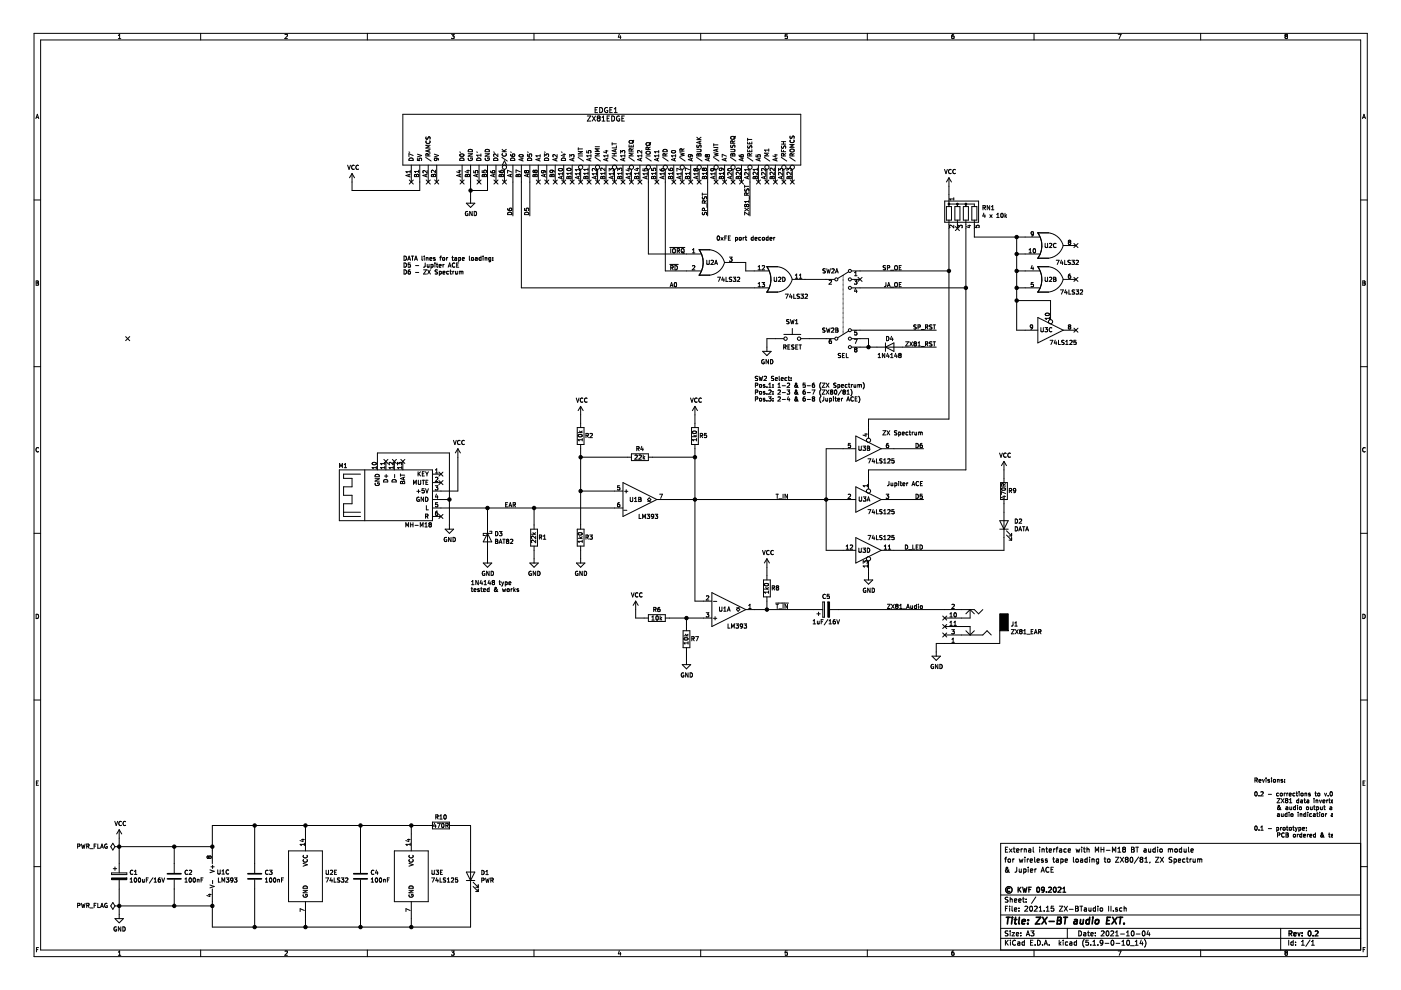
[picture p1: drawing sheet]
<svg xmlns="http://www.w3.org/2000/svg" width="297mm" height="210mm" viewBox="0 0 297 210" stroke-linecap="round" stroke-linejoin="round" font-family="sans-serif">
<path d="M.1 0h297v209.9h-297z" fill-rule="evenodd" fill="#fff" stroke="#fff" stroke-width=".21"/>
<g fill="none" stroke="#000" stroke-width=".21">
<path d="M7.2 7.1h282.7v195.7h-282.7zM8.6 8.5h279.9v192.9h-279.9zM25.1 8.2h.5M25.1 7.5l.3-.2v.9M42.5 7.1v1.4M60.4 7.3h.4l.1 .2-.5 .7h.5M77.9 7.1v1.4M95.7 7.3h.6l-.3 .3 .3 .1v.4h-.6M113.2 7.1v1.4M131.3 7.2l-.2 .7h.6M131.5 7.6v.6M148.6 7.1v1.4"/>
<path d="M166.4 8.1h.5M166.9 7.3h-.4l-.1 .4 .5-.1v.5M166.9 8.1h.1M183.9 7.1v1.4M201.8 7.8l.1-.2 .4 .2-.1 .3h-.3M201.8 8.1h.1M202.2 7.3l-.4 .2v.6M219.2 7.1v1.4M237.1 7.3h.6l-.4 .9M254.6 7.1v1.4M272.6 7.6l-.2 .2 .2 .4 .4-.2-.2-.4M272.6 7.6l-.2-.1 .2-.2h.3l-.1 .3"/>
<path d="M272.6 7.6h.2M7.6 25.1l.3-.9 .3 .9M7.7 24.9h.4M73.7 35l.3 .9 .3-.9M74.6 36.8l-.5 .9M74.6 36.8l.6 .9M75.1 35.1a.4 .4 0 0 0-.6 .4 .4 .4 0 0 0 .6 .3M76 35.1a.4 .4 0 0 0-.6 .4 .4 .4 0 0 0 .6 .3M85.4 24.2h84.4v10.8h-84.4zM86.7 32.2l.2 .1M86.7 37v.4M86.8 38.2l.8 .8"/>
<path d="M86.8 33.6a.47 .47 0 0 1 .6-.1 .47 .47 0 0 1 .2 .5h-.9zM87 36.9l-.9 .3 .9 .3M87 36.2v.5M87 36.4h-.9l.2 .3M87.2 35v3.6M87.6 33l-.9-.4v.6M87.6 38.2l-.8 .8M87.9 37.1v.3h.9l-.1-.4-.2-.1-.2 .3M88 37l-.1 .1M88 37h.1l.2 .2M88.3 37.2v.2M88.5 33.6v.4l.4 .1-.1-.4 .4-.2 .2 .2-.1 .4"/>
<path d="M88.5 32.7l.9 .3-.9 .3M88.8 36.1v.5M88.8 36.4h-.9l.2 .2M89 35v5.4h-14.4v-3.6M90.3 33.4l1.1 .7M90.3 37v.4M90.3 29l.1 .5a.36 .36 0 0 0 .4-.5l.4 .1v.4M90.4 38.2l.8 .8M90.4 29.9a.4 .4 0 0 0 .3 .5 .4 .4 0 0 0 .4-.5M90.6 36.2v.5l-.7-.5-.2 .1 .1 .4M90.6 36.9l-.9 .3 .9 .3M90.8 33.1l-.1-.5h-.3l-.1 .5h.9"/>
<path d="M90.8 35v3.6M90.9 31.8v.4M91.2 30.8h-.9l.6 .3-.6 .3h.9M91.2 32.6l-.4 .3M91.2 31.7l-.9 .3 .9 .3M91.2 38.2l-.8 .8M91.5 37.1l.2-.1 .2 .2 .3-.3 .2 .5h-.9zM91.9 37.2v.2M92.1 32.7l.9 .3-.9 .3M92.2 38.2l.8 .8M92.4 36.1v.5l-.7-.5-.2 .2v.3M92.5 33.5l.1 .5h-.4l-.1-.3 .2-.2 .5 .1 .2 .4"/>
<path d="M92.6 35v3.6M93 38.2l-.8 .8M97.1 36.2h.6M97.4 36.1v.6l-.6-.3M97.5 32.2l.2 .1M97.5 37v.4M97.5 38.2l.9 .8M97.6 32.7a.43 .43 0 0 1 .5-.1 .43 .43 0 0 1 .2 .4 .53 .53 0 0 1-.8-.1zM97.6 33.6a.47 .47 0 0 1 .5-.1 .47 .47 0 0 1 .3 .5h-.9zM97.7 36.9l-.9 .3 .9 .3M98 35v3.6M98.4 38.2l-.9 .8"/>
<path d="M98.7 37.1l.2-.1 .2 .2 .3-.3 .1 .5h-.9zM98.9 36.2h.6M99.1 37.2v.2M99.2 36v.6l-.6-.2M99.3 32.6h.9l-.9 .5h.9M99.3 33.5a.4 .4 0 0 0 .4 .6 .4 .4 0 0 0 .4-.6h-.3v.2M99.4 31.7a.47 .47 0 0 1 .5 0 .47 .47 0 0 1 .3 .5h-.9zM99.8 35v8.1M100.4 36.2v.4l.5 .1v-.5h.3v.5M101.1 32.2l.1 .1M101.1 37v.4M101.1 38.2l.9 .8"/>
<path d="M101.2 33.6a.47 .47 0 0 1 .5-.1 .47 .47 0 0 1 .3 .5h-.9zM101.3 36.9l-.9 .3 .9 .3M101.6 35v3.6M102 32.6v.6M102 32.9h-.9l.2 .3M102 38.2l-.9 .8M102.2 36.1v.4l.5 .1-.1-.3 .4-.2 .1 .2-.1 .3M102.3 37.1l-.1 .3h.9l-.1-.4-.2-.1-.1 .3M102.3 37h.2l.2 .2M102.3 37v.1M102.7 37.2v.2M102.9 32.6h.9l-.9 .5h.9"/>
<path d="M102.9 33.5a.4 .4 0 0 0 .4 .6 .4 .4 0 0 0 .4-.6h-.3v.2M103 31.7a.47 .47 0 0 1 .5 0 .47 .47 0 0 1 .3 .5h-.9zM103.4 35v5.4h-3.6M104 36.2l.1 .3M104.1 36.5h.1M104.1 36.5l.7 .2 .1-.2-.1-.3h-.3l-.1 .1 .1 .4M104.7 32.2l.1 .1M104.7 37v.4M104.7 38.2l.9 .8M104.8 33.6a.47 .47 0 0 1 .5-.1 .47 .47 0 0 1 .3 .5h-.9zM104.9 36.9l-.9 .3 .9 .3M105.2 35v3.6"/>
<path d="M105.6 32.6v.6l-.7-.6-.2 .2v.4M105.6 38.2l-.9 .8M105.8 36.2l.1 .3 .3 .1 .5-.1v-.3h-.5v.2l.1 .2M105.9 37.1l.2-.1 .2 .2 .3-.3 .1 .5h-.9zM106.3 37.2v.2M106.4 33.4l1.2 .7M106.4 32.2h.9M106.4 31.7l.6 .5M106.5 35l.5-.9 .4 .9M106.5 38.2l.9 .8M106.5 32.6a.4 .4 0 0 0 .4 .5 .4 .4 0 0 0 .4-.5M107 35.9v2.7"/>
<path d="M107.3 31.7l-.5 .3M107.4 38.2l-.9 .8M108.2 32.2l.2 .1M108.3 37v.4M108.4 33.6a.47 .47 0 0 1 .5-.1 .47 .47 0 0 1 .2 .5h-.9zM108.5 36.9l-.9 .3 .9 .3M108.5 36.5l-.9-.4v.6M108.6 32.7v.3l.2 .2M108.7 32.7h.4v.4h-.6l-.3-.4M108.7 32.7h-.1M108.7 35v10.8M109.5 37.1l.2-.1 .1 .2 .3-.3 .2 .5h-.9z"/>
<path d="M109.8 37.2v.2M110.1 32.9a.48 .48 0 0 1 .8 .2 .45 .45 0 0 1-.4 .2 .45 .45 0 0 1-.4-.4zM110.3 36.4l-.9-.4v.6M110.5 35v26h52.5M110.7 33.6v.5M110.9 33.5l-.9 .3 .9 .3M111.6 36.3l-.2-.1-.2 .1 .1 .3 .3-.1M111.6 36.3l.2-.1 .3 .1-.2 .4-.3-.2M111.6 36.3v.2M111.8 32.7v.4l.5 .1-.1-.4 .4-.2 .1 .2-.1 .4M111.8 32.2l.2 .1M111.9 37v.4"/>
<path d="M112 33.6a.47 .47 0 0 1 .5-.1 .47 .47 0 0 1 .2 .5h-.9zM112.1 36.9l-.9 .3 .9 .3M112.3 35v10.8M113.1 37.1l.2-.1 .1 .2 .3-.3 .2 .5h-.9zM113.3 36.1h-.2l-.1 .3 .2 .2 .2-.2M113.3 36.1v.1M113.3 36.2l.1 .1M113.4 36.3l.2-.2 .3 .2-.2 .3-.3-.2M113.4 36.3v.1M113.4 37.2v.2M113.7 38.2l.9 .8M114.1 35v3.6"/>
<path d="M114.3 33.6v.5M114.5 33h-.9l.3 .3M114.5 33.5l-.9 .3 .9 .3M114.5 32.8v.5M114.6 38.2l-.9 .8M115.2 36.2l.2 .1-.1 .3h-.4l-.1-.3 .2-.1h.5l.2 .4M115.4 33.2v-.6l.4 .3 .1-.2 .3-.1 .1 .2-.1 .4M115.4 32.2l.2 .1M115.4 37v.4M115.5 38.2l.9 .8M115.5 33.6a.47 .47 0 0 1 .6-.1 .47 .47 0 0 1 .2 .5h-.9zM115.7 36.9l-.9 .3 .9 .3"/>
<path d="M115.9 35v3.6M116.4 38.2l-.9 .8M116.6 37.1v.3h.9l-.1-.4-.2-.1-.2 .3M116.7 37h.1l.2 .2M116.7 36.1h.6l.2 .4M116.7 37l-.1 .1M116.7 36.1l-.1 .1M117 36.1l.1 .2-.1 .3-.4-.1v-.3M117 37.2v.2M117.3 38.2l.9 .8M117.7 35v3.6M117.9 33.6v.5"/>
<path d="M118.1 32.8v.5l-.6-.5-.3 .1 .1 .4M118.1 33.5l-.9 .3 .9 .3M118.2 38.2l-.9 .8M118.4 35.8a.52 .52 0 0 1 .9 .2 .45 .45 0 0 1-.5 .3 .45 .45 0 0 1-.4-.5zM119 32.2l.2 .1M119 37.4v.5M119.1 38.2l.8 .8M119.1 33.6a.47 .47 0 0 1 .6-.1 .47 .47 0 0 1 .2 .5h-.9zM119.3 36.8h-.9l.2 .3M119.3 37.3l-.9 .3 .9 .3M119.3 36.6v.5M119.3 32.7h.6"/>
<path d="M119.5 35v3.6M119.6 32.6v.6l-.6-.3M119.9 38.2l-.8 .8M120.3 35.7a.43 .43 0 0 1 .5-.1 .43 .43 0 0 1 .2 .4 .53 .53 0 0 1-.8-.1zM120.3 37.4l.3 .2 .2-.2h.2l.1 .5h-.9zM120.6 37.6v.3M120.8 33.3v-.5l.3 .3 .1-.3 .5 .1-.1 .4M120.9 38.2l.8 .8M121.1 36.5v.5M121.1 36.8h-.9l.2 .2M121.3 35v3.6M121.5 33.6v.5"/>
<path d="M121.7 33.5l-.9 .3 .9 .3M121.7 38.2l-.8 .8M122.6 33.4l1.1 .7M122.6 33.1h.9M122.6 32.1h.9l-.9 .5h.9M122.6 31.3v.5M122.6 31.6h.9M122.6 37.4v.5M122.7 38.2l.8 .8M122.9 36.8h-.9l.2 .3M122.9 37.3l-.9 .3 .9 .3M122.9 35.7v.5"/>
<path d="M122.9 36.6v.5M122.9 36h-.9l.2 .2M123.1 35.9v2.7M123.5 38.2l-.8 .8M123.9 37.4l.3 .2 .2-.2h.2l.1 .5h-.9zM124.2 37.6v.3M124.4 32v.4h.4v-.4h.4v.4M124.5 38.2l.8 .8M124.5 24.6h.7l-.7 1.1h.7M124.7 35.9h-.9l.2 .3M124.7 36.8h-.9l.2 .2M124.7 35.7v.5"/>
<path d="M124.7 36.5v.5M124.9 35v3.6M125 33.6v.5M125.3 33.5l-.9 .3 .9 .3M125.3 32.8v.5M125.3 33h-.9l.3 .3M125.3 38.2l-.8 .8M125.5 24.6l.8 1.1M126.2 33.4l1.1 .7M126.2 23.3h.3M126.2 32.6h.9l-.9 .5h.9M126.2 31.1h.9"/>
<path d="M126.2 37.4v.5M126.3 24.6l-.8 1.1M126.3 38.2l.8 .8M126.5 36.8h-.9l.2 .3M126.5 35.7v.6l-.7-.6-.2 .2 .1 .3M126.5 37.3l-.9 .3 .9 .3M126.5 36.6v.5M126.7 35.9v2.7M126.7 22.8h-.5v1.1h.5M126.8 25l-.2 .3 .2 .4 .4-.2-.2-.5M126.8 25l-.2-.2 .2-.2 .4 .2-.2 .2M126.8 25h.2"/>
<path d="M127.1 31.5h-.9l.6 .3-.6 .3h.9M127.1 38.2l-.8 .8M127.1 22.8a.55 .55 0 0 1 .7 .5 .55 .55 0 0 1-.7 .6zM127.5 37.4l.3 .2 .2-.2h.2l.1 .5h-.9zM127.6 25.7h.7M127.6 24.9l.4-.3v1.1M127.8 37.6v.3M128.1 38.2l.8 .8M128.3 36.8h-.9l.2 .2M128.3 35.7v.5l-.7-.5-.2 .1 .1 .4M128.3 36.5v.5M128.3 32h.6"/>
<path d="M128.5 35v3.6M128.6 31.9v.5l-.6-.2M128.6 33.6v.5M128.7 25.1h.4M128.8 22.9a.49 .49 0 0 0-.6 .4 .49 .49 0 0 0 .7 .5v-.4h-.3M128.9 33h-.9l.2 .3M128.9 33.5l-.9 .3 .9 .3M128.9 32.8v.5M128.9 38.2l-.8 .8M129.2 36.3v-.6l.3 .3 .1-.2h.4v.5M129.2 24.6h-.5v1.1h.5M129.3 23.3h.4"/>
<path d="M129.7 24.6a.54 .54 0 0 1 .6 .5 .54 .54 0 0 1-.6 .6zM129.7 33.4l1.2 .7M129.8 33.1h.9M129.8 32.6h.9M129.8 30.2v.6M129.8 30.5h.9M129.8 37.4v.5M129.8 22.8h-.5v1.1h.5M129.9 38.2l.8 .8M130.1 36.8h-.9l.2 .3M130.1 37.3l-.9 .3 .9 .3M130.1 36.6v.5"/>
<path d="M130.2 32.6v.5M130.2 23.9h.6M130.2 23.1l.3-.3v1.1M130.3 35.9v2.7M130.4 31.7v.5M130.7 31.7l-.9 .3 .9 .3M130.7 30.9v.5h-.9M130.7 38.2l-.8 .8M131 36.2v-.5l.3 .3 .1-.3h.3l.1 .1v.4M131 37.4l.4 .2 .1-.2h.3v.5h-.8zM131.3 24.6a.49 .49 0 0 0-.6 .5 .49 .49 0 0 0 .7 .5v-.4h-.2M131.4 37.6v.3"/>
<path d="M131.6 32.5v-.6l.3 .3 .1-.2h.4v.5M131.7 38.2l.8 .8M131.8 36.8h-.8l.2 .2M131.8 36.5v.5M131.8 25.1h.4M132.1 35v3.6M132.2 33.6v.5M132.4 24.6h-.6v1.1h.6M132.5 33h-.9l.2 .3M132.5 33.5l-.9 .3 .9 .3M132.5 32.8v.5M132.5 38.2l-.8 .8"/>
<path d="M133.1 35.8h.5M133.3 33.4l1.2 .7M133.3 35.7v.5l-.6-.2M133.4 30.7v.4h.9v-.4M133.4 37.4v.5M133.4 38.2l.9 .8M133.5 29.8h.6l.1 .4-.7 .1-.1-.1zM133.6 36.6v.5M133.6 36.8h-.9l.3 .3M133.6 37.3l-.9 .3 .9 .3M133.8 31.6h-.4v.4h.9M133.8 31.6h.1"/>
<path d="M133.8 31.6v.4M133.8 30.8v.3M133.9 35.9v2.7M134.3 32.5h-.9l.6 .3-.6 .3h.9M134.3 31.5l-.5 .3M134.3 38.2l-.9 .8M134.4 29.7l-.3 .5M134.6 37.4l.4 .2 .1-.2h.2l.1 .5h-.9zM134.8 35.7h.6M135 37.6v.3M135.1 35.6v.6l-.6-.2M135.2 38.2l.9 .8"/>
<path d="M135.4 36.5v.5M135.4 36.8h-.9l.3 .2M135.7 35v3.6M135.8 33.6v.5M136.1 33h-.9l.2 .3M136.1 31.9v.6l-.7-.6-.2 .2 .1 .3M136.1 33.5l-.9 .3 .9 .3M136.1 32.8v.5M136.1 38.2l-.9 .8M136.3 35.8v.4h.5v-.4h.3v.4M136.9 33.4l1.2 .7M137 33.1h.9"/>
<path d="M137 37.4v.5M137.1 32.1h.6l.1 .5h-.7l-.1-.1zM137.1 30.3h.6l.1 .4-.7 .1-.1-.2zM137.2 36.8h-.9l.3 .3M137.2 37.3l-.9 .3 .9 .3M137.2 36.6v.5M137.4 31.7v-.4l-.3-.1-.1 .5h.9M137.5 35.9v18h11.1M137.9 31.2l-.5 .3M138 30.2l-.4 .5M138.1 35.7v.4l.5 .1-.1-.4 .4-.1 .1 .1-.1 .4M138.2 37.4l.4 .2 .1-.2h.2l.1 .5h-.9z"/>
<path d="M138.6 37.6v.3M138.8 38.2l.9 .8M139 36.8h-.9l.3 .2M139 36.5v.5M139.3 35v3.6M139.4 33.6v.5M139.7 32.2h-.9l.2 .2M139.7 33h-.9l.2 .3M139.7 33.5l-.9 .3 .9 .3M139.7 31.9v.5M139.7 32.8v.5M139.7 38.2l-.9 .8"/>
<path d="M139.9 35.8v.2a.56 .56 0 0 0 .9 .1l-.1-.3h-.3l-.1 .3 .1 .1M140.5 33.4l1.2 .7M140.6 37.4v.5M140.7 31.7a.47 .47 0 0 1 .5 0 .47 .47 0 0 1 .3 .5h-.9zM140.8 36.8h-.9l.3 .3M140.8 37.3l-.9 .3 .9 .3M140.8 36.6v.5M141 33.1v-.5h-.4v.5h.9M141.1 35.9v21.5h7.5M141.5 32.6l-.5 .3M141.7 35.7l.1 .3 .3 .2 .4-.1 .1-.4h-.5v.3l.1 .2M141.8 37.4l.4 .2 .1-.2h.2l.1 .5h-.9z"/>
<path d="M142.2 37.6v.3M142.4 32a.52 .52 0 0 1 .8 .2 .45 .45 0 0 1-.4 .3 .45 .45 0 0 1-.4-.5zM142.4 38.2l.9 .8M142.6 36.8h-.9l.3 .2M142.6 36.5v.5M142.9 35v3.6M143 33.6v.5M143.2 33h-.8l.2 .3M143.2 33.5l-.8 .3 .8 .3M143.2 32.8v.5M143.3 38.2l-.9 .8M144.1 33.4l1.2 .7"/>
<path d="M144.1 32.4l.9 .2-.6 .2 .6 .1-.9 .3M144.2 37.4v.5M144.2 38.2l.9 .8M144.4 36.6v.5M144.4 36.8h-.9l.3 .3M144.4 37.3l-.9 .3 .9 .3M144.4 36.1l-.9-.4v.6M144.6 32v-.4h-.4l-.1 .4h.9M144.6 35.9v2.7M145 31.5l-.4 .3M145.1 38.2l-.9 .8M145.4 37.4l.3 .2 .2-.2h.2l.1 .5h-.9z"/>
<path d="M145.7 37.6v.3M146 38.2l.9 .8M146.2 36.8h-.9l.3 .2M146.2 36.5v.5M146.2 36l-.9-.4v.6M146.3 32.8l.2 .1v.3h-.5l-.1-.3 .2-.1h.5l.2 .4M146.4 35v3.6M146.6 33.6v.5M146.8 33.5l-.9 .3 .9 .3M146.9 38.2l-.9 .8M147.3 35.7l-.2 .2 .2 .3M147.3 35.7h.1"/>
<path d="M147.3 36.2h.1M147.3 35.7l.2 .2M147.5 35.9l.2-.2 .3 .2-.2 .3-.3-.1M147.5 36.1l-.2 .1M147.5 35.9v.2M147.7 33.4l1.1 .7M147.7 31.7h.8l.1 .1-.1 .4h-.8M147.7 29.6h.9M147.7 29.1l.6 .5M147.8 37.4v.5M147.8 30.8v.4a.38 .38 0 0 0 .5-.4h.3v.5M147.8 38.2l.9 .8"/>
<path d="M147.8 32.6l.4 .2 .1-.2h.2l.1 .5h-.9zM148 36.8h-.9l.3 .3M148 37.3l-.9 .3 .9 .3M148 36.6v.5M148.2 32.8v.3M148.2 35.9v2.7M148.4 30v.4M148.6 29.9l-.9 .3 .9 .3M148.6 29.1l-.5 .4M148.7 38.2l-.9 .8M149 37.4l.3 .2 .2-.2h.2l.1 .5h-.9zM149.1 36.2h.1"/>
<path d="M149.1 35.7h.1M149.1 35.7l-.2 .1 .2 .4M149.1 35.7l.2 .1M149.3 35.8l.2-.1 .3 .1-.2 .4-.3-.2M149.3 35.8v.2M149.3 36l-.2 .2M149.3 37.6v.3M149.8 36.8h-.9l.3 .2M149.8 36.5v.5M149.9 32.9l-.2-.1-.2 .1 .1 .3 .3-.1M149.9 32.9l.2-.1 .3 .1-.1 .4-.4-.2M149.9 32.9v.2"/>
<path d="M150 35v10.8M150.2 33.6v.5M150.4 33.5l-.9 .3 .9 .3M151.1 35.7l.1 .5h-.4l-.1-.3 .2-.2 .5 .1 .2 .4M151.3 33.4l1.1 .7M151.3 31.3h.9M151.3 32.4l.9 .2-.6 .2 .6 .1-.9 .3M151.3 30.5v.5M151.3 30.7h.9M151.3 37.4v.5M151.4 38.2l.9 .8M151.6 36.6v.5"/>
<path d="M151.6 36.8h-.9l.2 .3M151.6 37.3l-.9 .3 .9 .3M151.8 35.9v2.7M152 31.7v.4M152.2 31.6l-.9 .3 .9 .3M152.3 38.2l-.9 .8M152.6 37.4l.3 .2 .2-.2h.2l.1 .5h-.9zM152.9 35.7l.1 .4h-.4l-.1-.3 .2-.1h.5l.2 .4M152.9 37.6v.3M153.2 38.2l.9 .8M153.4 36.8h-.9l.2 .2M153.4 36.5v.5"/>
<path d="M153.6 35v3.6M153.8 33.6v.5M154 33.5l-.9 .3 .9 .3M154 33.1l-.9-.4v.6M154.1 38.2l-.9 .8M154.3 35.8a.52 .52 0 0 1 .9 .2 .45 .45 0 0 1-.5 .3 .45 .45 0 0 1-.4-.5zM154.9 33.4l1.1 .7M154.9 31.7h.8l.1 .1-.1 .4h-.8M154.9 37.4v.5M155 30.8v.4a.38 .38 0 0 0 .5-.4h.3v.5M155 29h.7l.1 .3-.3 .2h-.5zM155 38.2l.8 .8"/>
<path d="M155 32.6l.3 .2 .2-.2h.2l.1 .5h-.9zM155.2 37.3l-.9 .3 .9 .3M155.2 36.6v.5l-.7-.5-.2 .1 .1 .4M155.3 32.8v.3M155.4 30.4l-.1-.5h-.3l-.1 .5h.9M155.4 35.9v2.7M155.8 29l-.2 .4M155.8 29.9l-.4 .3M155.8 38.2l-.8 .8M155.9 28.9l-.1 .1M156.2 35.7a.43 .43 0 0 1 .5-.1 .43 .43 0 0 1 .2 .4 .53 .53 0 0 1-.8-.1zM156.2 37.4l.3 .2 .2-.2h.2l.1 .5h-.9z"/>
<path d="M156.5 37.6v.3M156.7 32.9l.1 .2 .3 .2 .4-.1 .1-.3h-.5v.2l.1 .2M156.8 38.2l.8 .8M157 36.5v.6l-.7-.6-.2 .2 .1 .3M157.2 35v3.6M157.4 33.6v.5M157.6 33.5l-.9 .3 .9 .3M157.6 38.2l-.8 .8M157.9 39.3v.5M157.9 39.5h.9M158.5 33.4l1.1 .7M158.5 30.1v.4h.9v-.4"/>
<path d="M158.5 31.7v.5h.9v-.5M158.5 29.6h.9M158.5 29.3v.5M158.5 37.4v.5M158.6 30.9v.4l.2 .1a.36 .36 0 0 1 .2-.4 .36 .36 0 0 1 .4 0v.4M158.8 36h-.9l.2 .2M158.8 36.6v.5l-.7-.5-.2 .1 .1 .4M158.8 37.3l-.9 .3 .9 .3M158.8 35.7v.5M158.9 30.2v.3M158.9 31.9v.3M159 33.1l-.1-.5h-.3l-.1 .5h.9"/>
<path d="M159 35.9v9.9M159.4 32.6l-.4 .3M159.8 37.4l.3 .2 .2-.2h.2l.1 .5h-.9zM160.1 37.6v.3M160.3 32.8v.4l.4 .1v-.4l.4-.1v.5M160.4 38.2l.8 .8M160.6 35.9h-.9l.2 .3M160.6 36.5v.6l-.7-.6-.2 .2 .1 .3M160.6 35.7v.5M160.8 35v3.6M160.9 33.6v.5M161.2 33.5l-.9 .3 .9 .3"/>
<path d="M161.2 38.2l-.8 .8M162.1 33.4l1.1 .7M162.1 37.4v.5M162.2 38.2l.8 .8M162.4 36.6v.5l-.7-.5-.2 .1 .1 .4M162.4 35.7v.6l-.7-.6-.2 .2 .1 .3M162.4 37.3l-.9 .3 .9 .3M162.6 35.9v2.7M163 32.5h-.9l.6 .3-.6 .3h.9M163 31.6v.5M163 31.8h-.9l.2 .3M163 38.2l-.8 .8"/>
<path d="M163.4 37.4l.3 .2 .2-.2h.2l.1 .5h-.9zM163.7 37.6v.3M164 38.2l.8 .8M164.2 36.5v.6l-.7-.6-.2 .2 .1 .3M164.2 35.7v.5l-.7-.5-.2 .1 .1 .4M164.2 32.9h.6M164.4 35v3.6M164.5 32.7v.6l-.6-.2M164.5 33.6v.5M164.8 33.5l-.9 .3 .9 .3M164.8 38.2l-.8 .8M165.1 36.3v-.6l.3 .3 .1-.2h.4v.5"/>
<path d="M165.7 33.4l1.1 .7M165.7 31.7v.5h.9M165.7 30.6h.9M165.7 30h.9M165.7 37.4v.5M165.7 30.9v.4l.2 .2 .2-.1 .1-.4M165.8 38.2l.8 .8M166 36.6v.5l-.7-.5-.2 .1v.4M166 37.3l-.9 .3 .9 .3M166.1 30v.6M166.1 31.9v.3M166.2 33.1l-.1-.5h-.3l-.1 .5h.9"/>
<path d="M166.2 35.9v2.7M166.2 31h.3v.5M166.2 31h.1M166.6 32.6l-.4 .3M166.6 38.2l-.8 .8M166.9 36.2v-.5l.3 .3 .1-.3h.3l.2 .1-.1 .4M166.9 37.4l.4 .2 .1-.2h.3l.1 .5h-.9zM167.3 37.6v.3M167.4 33.4l1.2 .7M167.5 28.8l.1 .5a.38 .38 0 0 0 .4-.4h.3v.5M167.6 38.2l.8 .8M167.6 29.7a.4 .4 0 0 0 .3 .6 .4 .4 0 0 0 .4-.6"/>
<path d="M167.6 31.7h.7v.4l-.2 .1h-.5l-.1-.2zM167.8 36.5v.6l-.7-.6-.2 .2v.3M167.9 33.1v-.5h-.3l-.1 .5h.9M168 35.9v2.7M168.4 32.6l-.5 .3M168.4 30.6h-.9l.6 .3-.6 .3h.9M168.4 38.2l-.8 .8M200.3 35.9l.3 .9 .3-.9M201.2 37.7v5.4M201.2 37.7l-.5 .9M201.2 37.7l.5 .9M201.7 36a.4 .4 0 0 0-.6 .4 .4 .4 0 0 0 .6 .3"/>
<path d="M202.6 36a.4 .4 0 0 0-.6 .4 .4 .4 0 0 0 .6 .3M288.9 25.1l.3-.9 .3 .9M289 24.9h.4M7.2 42.4h1.4M7.7 59.6l.4 .1-.1 .3 .2 .2-.2 .3h-.3zM7.7 60h.3M85.7 57.2a.45 .45 0 0 1 .5 .5 .45 .45 0 0 1-.5 .4zM85.7 54.3a.45 .45 0 0 1 .5 .5 .45 .45 0 0 1-.5 .4zM85.7 55.8a.45 .45 0 0 1 .5 .4 .45 .45 0 0 1-.5 .5zM86.4 55.2l.3-.9 .3 .9M86.5 54.9h.5M87 57.2l-.4 .1-.1 .3 .1 .4 .4 .1v-.5h-.3l-.2 .1"/>
<path d="M87 55.8h-.4l-.1 .4 .4-.1 .1 .4-.1 .2-.4-.1M87.2 54.3h.5M87.5 54.3v.9M87.9 55.2l.3-.9 .3 .9M88 54.9h.4M88.1 56.3h.7M88.1 57.8h.7M89.5 54.3v.8l.1 .1M89.8 57.2h.6l-.6 .9h.6M90 54.3v.1M90 54.6v.6M90.1 55.8v.7l-.3 .2"/>
<path d="M90.4 54.7l.3-.1 .1 .6M90.4 54.6v.6M90.6 56.1v.5h.4M90.7 57.2l.6 .9M91 56.1v.6M91.1 54.9l.5-.1-.1-.2-.4 .1 .1 .5h.3M91.3 57.2l-.6 .9M91.4 56.6h.3v-.5h-.3v.9M91.9 54.7v.1M91.9 54.8l.4 .2-.1 .2h-.3M92.2 55.8h.1M92.2 56.1v.6"/>
<path d="M92.2 54.6l-.3 .1M92.5 56.1h.3M92.6 55.8v.7l.2 .2M92.8 57.3h-.5a.38 .38 0 0 0 .4 .5v.3h-.5M93.1 56.3h.4v-.2l-.4 .1v.4h.4M93.1 57.6l.5 .1-.1 .4h-.4M93.1 57.5v.9M93.2 54.6h.4M93.6 54.3l-.2 .1v.8M93.9 54.6l.4 .1-.1 .5-.4-.2zM93.9 57.8l.4-.1v-.1h-.4l.1 .5h.3M93.9 56.1v.6"/>
<path d="M94.2 56.1l-.3 .1M94.7 54.6v.6M94.9 54.6l-.2 .2M95 56.7l.3-.9 .3 .9M95.1 57.6l-.2-.1-.2 .2 .1 .4h.3M95.1 56.4h.4M95.4 57.5h.3M95.5 57.2v.8l.2 .1M95.8 54.6h.3M95.9 54.3v.8l.2 .1M96 57.5v.6M96.3 57.5l-.3 .2"/>
<path d="M96.4 54.6l.4 .1v.5h-.4v-.3l.4-.1M96.4 55.8a.4 .4 0 0 0-.5 .4 .4 .4 0 0 0 .5 .4M96.6 57.5v.6l.4-.1M96.8 56.2h.3M97 57.5v.6M97.3 54.6h.2l.2 .2-.1 .4h-.3M97.3 55.8h-.5v.9h.5M97.3 54.6v.9M97.4 57.6l.2-.1 .2 .1M97.4 57.5v.6M97.8 57.6h.3l.1 .5M97.8 57.6v.5"/>
<path d="M98 54.9l.4-.1v-.2l-.4 .1 .1 .5h.3M98.9 43.1h1.8l-.9 .9zM99.2 44.9a.4 .4 0 0 0-.6 .4 .4 .4 0 0 0 .6 .3v-.3h-.2M99.5 54.3v.8l.1 .1M100 54.6l.4 .2-.1 .4-.3-.1zM100.1 44.8v.9l-.5-.9v.9M100.5 44.8a.45 .45 0 0 1 .5 .5 .45 .45 0 0 1-.5 .4zM100.8 54.6h.3l.1 .6h-.4v-.3l.4-.1M102 54.3v.9h-.3l-.1-.4 .4-.2M102.4 54.3v.1M102.4 54.6v.6M102.9 54.6v.6"/>
<path d="M102.9 54.7l.3-.1v.6M104 54.6l-.4 .2 .1 .4h.3M104 54.6v.8l-.3 .1M104.5 54.6v.1M104.5 55.1v.1M107.6 44.2l.1 .3 .3 .1M107.7 45.1a.47 .47 0 0 1 .6-.1 .47 .47 0 0 1 .2 .5h-.9zM108 44.2h.5v.4h-.5zM108 44.6h.1M111.2 44.2v.4h.4l-.1-.3 .4-.2 .2 .2-.1 .3M111.3 45.1a.47 .47 0 0 1 .6-.1 .47 .47 0 0 1 .2 .5h-.9zM142 52.5h3.2"/>
<path d="M142 56.1h1.8M142.2 56.8l.5-.1v-.3l-.5-.1v.9M142.2 52.7v.9M142.4 56.8l.3 .4M142.6 52.8l.2-.1 .4 .1-.1 .8-.5-.1zM143 60l.2-.1a.44 .44 0 0 1 .3 .5 .44 .44 0 0 1-.4 .4l-.2-.3zM143.1 56.3a.45 .45 0 0 1 .5 .5 .45 .45 0 0 1-.5 .4zM143.6 53.2l.5-.1v-.3l-.5-.1v.9M143.8 53.2l.3 .4M144.5 52.8l.1-.1 .4 .1v.5l-.2 .3-.3-.1zM144.6 53.4l.5 .3M146.8 53l.3-.3v.9"/>
<path d="M146.8 56.4l.3-.1 .2 .3-.5 .6h.5M146.8 53.6h.5M148.2 53a4.6 4.6 0 0 1 0 5.3M148.2 53a4.8 4.8 0 0 1 4.5 1l.7 1.1 .2 .6M148.2 53h.1M148.2 58.3h.1M148.2 53a4.7 4.7 0 0 1 0 5.3M148.9 40.9v.5M148.9 41.2h.9M149 41.7v.4l.2 .1a.37 .37 0 0 1 .5-.5l.1 .5M149 45v.5a.38 .38 0 0 0 .5-.4h.3v.4M149.3 42.6h-.3l-.1 .5h.9"/>
<path d="M149.3 42.6h.1M149.3 42.6l.1 .5M149.4 44.6l-.1-.4h-.3l-.1 .4h.9M149.8 42.5l-.4 .3M149.9 55.2v.7l.1 .2 .4-.2v-.7M149.9 43.3v.7M150.8 55.3l.3-.1 .2 .2-.6 .7h.6M151.5 56.1l.3-.9 .3 .9M151.6 55.8h.4M152.1 50.1l.2-.1a.44 .44 0 0 1 .3 .5 .44 .44 0 0 1-.4 .4l-.2-.3zM152.1 58.8h.6l-.4 .9M152.9 50.3l.4 .6"/>
<path d="M153.2 58.7l-.2 .7h.6M153.3 50.3l-.4 .6M153.5 59.1v.6M153.6 55.6a3.6 3.6 0 0 1-3.1 2.7h-2.3M153.6 55.6h4.5v1.8h4.9M153.7 50.5h.3M153.9 58.8v.9h.5M154.1 50h-.4v.9M154.4 50.5h.3M154.7 54.5h.5l-.3 .4h.3v.4l-.2 .1-.3-.1M154.9 50h-.5v.9h.5M155.1 58.8h-.4v.3a.36 .36 0 0 1 .3 .2 .36 .36 0 0 1 0 .3h-.4"/>
<path d="M155.4 58.8h.6l-.3 .3 .2 .1 .1 .3-.2 .2-.4-.1M155.9 50.9l.5-.1-.1-.4h-.4v.8M156.8 58.8l-.5 .1M156.8 58.8v.1M156.8 50.4l.4 .1-.1 .4-.4-.1zM156.8 58.9v.3l-.5 .5h.5M157.6 50.3v.6M157.8 50.3l-.2 .2M157.9 44.1l.9 .6M157.9 40v.5h.3a.36 .36 0 0 1 .2-.4 .36 .36 0 0 1 .3 0v.4M158 50.3h.3M158.1 50v.8l.2 .1"/>
<path d="M158.3 43.5l-.2-.2-.2 .2 .2 .3 .2-.1M158.3 43.5v.2M158.3 43.5l.1-.2 .4 .2-.2 .3-.3-.1M158.3 41.4v-.4l-.3-.1-.1 .5h.9M158.8 45v.6l-.9-.6v.6M158.8 42.5v.5M158.8 44.1l-.9 .6M158.8 42.7h-.9l.2 .3M158.8 40.9l-.5 .3M158.9 41.6v.7M159.7 50.4l-.4 .1v.4h.4M159.7 50v.9"/>
<path d="M160.1 50.6h.4v-.2l-.4 .1v.4h.4M160.7 57.2h.6M160.7 56.6l.3-.3v.9M161.3 50.4l-.3-.1-.1 .2v.4h.4M161.6 59.9h.5l-.3 .3 .2 .1M161.6 56.4l.3-.1 .2 .3-.5 .6h.5M161.7 50.4l.4 .1-.1 .4-.4-.1zM162.6 56.5a4.6 4.6 0 0 1 0 5.4M162.6 56.5a4.8 4.8 0 0 1 4.5 1.1l.7 1 .2 .6M162.6 56.5h.1M162.6 56.5a4.7 4.7 0 0 1 0 5.4M162.9 50.4l-.3-.1-.2 .2 .1 .4h.4"/>
<path d="M162.9 50v.9M163.2 50.6h.5l-.1-.2-.4 .1 .1 .4h.3M164.1 50.3v.6M164.1 58.8v.7l.2 .2 .4-.2v-.7M164.3 50.3l-.2 .2M165 58.9l.4-.1 .2 .2-.6 .7h.6M165.9 58.8a.45 .45 0 0 1 .6 .4 .45 .45 0 0 1-.6 .5zM168 59.2a3.6 3.6 0 0 1-3.1 2.7h-2.3M168 59.2h9M168.6 58.4l.3-.3v.9M168.6 59h.6M169.5 59h.5"/>
<path d="M169.5 58.4l.2-.3v.9M175 57l-.5 .1a.36 .36 0 0 0 .4 .4v.3h-.4M175.3 57l.2 .9 .2-.7 .1 .7 .3-.9M175.8 59.5l.3-.1 .2 .2-.5 .7h.5M176.3 57.1l.4-.1 .2 .2-.6 .7h.6M177.1 57.9l.3-.9 .3 .9M177.2 57.6h.4M179.9 57.6l-2.3 1.5M180.6 57.4h20.6M180.6 59.2h1.7M181.1 59.4h.6l-.3 .3 .2 .1 .1 .3-.2 .2-.4-.1M181.2 58.5h.5"/>
<path d="M181.2 57.8l.2-.2v.9M181.9 58.8l.9 .9M182.8 58.8l-.9 .9M187.7 56.4h-.4v.3a.37 .37 0 0 1 .4 .4l-.5 .1M187.8 59.9v.8l-.3 .1M188.1 56.8l.5-.1v-.3l-.5-.1v.9M188.8 57.3h.7M189.7 56.4l.2-.1 .3 .1v.8l-.5-.1zM190.7 56.7h.3M191.1 56.3h-.4v.9h.4M191.1 59.9h-.4v.9h.4M200.3 42.6h7.2v4.5h-7.2z"/>
<path d="M200.7 43.8h1v2.9h-1zM201.2 46.7v42.2h-17.1v4M201.2 43.8v-.5h5.4v.5M202.2 47.8v.5l-.6-.5-.3 .1 .1 .4M202.2 41.9v.5M202.2 42.2h-.9l.3 .2M202.5 43.8h1v2.9h-1zM202.6 48l.8 .9M203 43.3v.5M203 46.7v1.8M203.1 48.3v-.5l.4 .3v-.3h.4l.1 .1-.1 .4M203.4 48l-.8 .9"/>
<path d="M204.2 43.8h1.1v2.9h-1.1zM204.8 46.7v52.9h-20.7v4.1M204.8 43.3v.5M205.2 47.8h.6M205.5 47.7v.6l-.6-.2M206 43.8h1.1v2.9h-1.1zM206.6 46.7v3.6h13.8M206.7 47.8v.4l.4 .1-.1-.4 .4-.1 .2 .1-.1 .4M208.4 44.1l.5-.1v-.3l-.5-.1v.9M208.6 45.2l-.2 .6h.5M208.6 44.1l.3 .4M208.8 45.5v.6"/>
<path d="M209.8 43.6v.9l-.5-.9v.9M209.9 45.5l.4 .6M210.2 44.5h.5M210.2 43.8l.3-.2v.9M210.3 45.5l-.4 .6M211.3 46.1h.5M211.3 45.5l.3-.3v.9M212.3 45.3l.1-.1a.44 .44 0 0 1 .3 .5 .44 .44 0 0 1-.4 .4l-.1-.3zM213.1 45.2v.9M213.2 45.8l.2 .3M213.4 45.5l-.3 .4M215.6 50.3v19.7h4.4"/>
<path d="M215.6 57.4h4.8M215.6 53.9h4.8M218.2 53l.2-.3v.9M218.2 53.6h.5M218.8 56.3l-.2 .6h.6M219 56.6v.6M219.1 59.9h-.4l-.1 .4 .3-.1 .2 .4-.2 .2-.3-.1M219.1 52.8l.2-.1a.44 .44 0 0 1 .3 .5 .44 .44 0 0 1-.4 .4l-.2-.3zM219.1 49.5l-.4 .2v-.5l.2-.1 .2 .2-.1 .6-.3 .1M220 49.4a4.6 4.6 0 0 1 0 5.4M220 56.5a4.6 4.6 0 0 1 0 5.4M220 49.4a4.8 4.8 0 0 1 4.5 1l.7 1.1 .2 .6"/>
<path d="M220 49.4h.1M220 54.8h.1M220 56.5a4.8 4.8 0 0 1 4.5 1.1l.7 1 .2 .6M220 56.5h.1M220 49.4a4.7 4.7 0 0 1 0 5.4M220 56.5a4.7 4.7 0 0 1 0 5.4M221.6 51.6v.7l.2 .2 .3-.2v-.7M221.6 58.8v.7l.2 .2 .3-.2v-.7M222.5 58.9l.3-.1 .2 .2-.6 .7h.6M222.5 51.7l.3-.1 .2 .2-.6 .7h.6M223.4 59.2h.3M223.8 58.8h-.4v.9l.5-.1v-.2l-.2-.2"/>
<path d="M223.8 58.8v.1M223.8 58.9l.1 .1-.2 .2M223.9 51.7a.4 .4 0 0 0-.6 .3 .4 .4 0 0 0 .6 .4M223.9 55.2h.6l-.3 .9M225.1 55.1l-.3 .7h.6M225.3 55.5v.6M225.4 52.1a3.6 3.6 0 0 1-3.1 2.6l-2.3 .1M225.4 59.2a3.6 3.6 0 0 1-3.1 2.7h-2.3M225.4 59.2h2.7M225.4 52.1h2.7M225.7 55.2v.9h.5M226.7 51.3l-.2-.2 .2-.2 .3 .2-.2 .2"/>
<path d="M226.7 51.3l-.2 .2 .2 .3 .3-.1-.2-.4M226.7 51.3h.1M226.9 58.1h-.1a.56 .56 0 0 0-.1 .9h.2l.1-.4-.2-.2-.3 .2M226.9 55.2h-.4v.3a.36 .36 0 0 1 .3 .2 .36 .36 0 0 1 0 .3h-.4M227.2 55.2h.6l-.3 .3 .2 .1 .1 .3-.2 .2-.4-.1M227.7 51.6l.9 .9M227.7 58.8l.9 .9M228.1 55.3l.4-.1 .1 .2-.5 .7h.5M228.6 58.8l-.9 .9M228.6 51.6l-.9 .9M288.5 42.4h1.4M288.9 59.6l.5 .1-.2 .3 .3 .2-.2 .3h-.4z"/>
<path d="M288.9 60h.3M7.2 77.7h1.4M26.6 71.4l.9 .8M27.5 71.4l-.9 .8M142.1 60.8l.3-.9 .3 .9M142.2 60.5h.4M160.6 79.8l-.4 .1a.38 .38 0 0 0 .4 .4v.3h-.5M160.7 60.2l.3-.3v.9M160.7 60.8h.6M160.9 79.8l.2 .9 .2-.7 .2 .7 .2-.9M161.7 74.5h1.8l-.9 .9zM162 76.3a.4 .4 0 0 0-.5 .4 .4 .4 0 0 0 .5 .3v-.2h-.1"/>
<path d="M162 79.9l.3-.1 .2 .2-.5 .7h.5M162 60.3h.1M162.1 60.3l-.1 .5-.4-.1M162.6 61.9h.1M162.9 76.2v.9l-.5-.9v.9M163.4 76.2a.45 .45 0 0 1 .5 .5 .45 .45 0 0 1-.5 .4zM164.1 79.8h-.5v.3a.36 .36 0 0 1 .3 .2 .36 .36 0 0 1 .1 .3h-.4M165.2 79.8v.7l.1 .2M166.2 73.6l.4-.1v-.3l-.4-.1v.9M166.2 71.8h-3.6v2.7M166.2 70.9h3.6M166.4 73.6l.3 .4"/>
<path d="M166.5 62.4h.6l-.4 .9M167.1 73.6h.3M167.2 79.8v.7l.2 .2M167.3 67.8h-.5a.38 .38 0 0 0 .4 .5v.3h-.4M167.5 73.1h-.4v.9h.4M167.6 67.7l.2 .9 .2-.6 .1 .6 .3-.9M167.6 62.3l-.2 .7h.5M167.8 62.7v.6M168 69.7v1.2M168.3 62.4v.9h.4M168.3 73.2h-.4a.36 .36 0 0 0 .4 .5v.3h-.5M168.7 68.6h.5"/>
<path d="M168.7 68l.2-.3v.9M168.7 73.6h.3M169.2 73.1h-.5v.9h.5M169.4 73.1h.5M169.5 62.4h-.4l-.1 .3a.36 .36 0 0 1 .4 .1 .36 .36 0 0 1 0 .4h-.4M169.7 73.1v.9M169.8 71.8h7.2M169.8 62.4h.6l-.4 .3 .3 .1 .1 .3-.2 .2-.4-.1M170.7 62.5l.3-.1 .2 .2-.6 .7h.6M174.9 69.6h-.5a.38 .38 0 0 0 .5 .5l-.1 .3h-.4M175.2 69.5l.2 .9 .2-.6 .2 .6 .2-.9M175.8 72.4v.1"/>
<path d="M175.9 72.3h.3M175.9 72.3l-.1 .1M176.2 71.9h-.1a.56 .56 0 0 0-.1 .9l.3-.1v-.3M176.2 72.3l.1 .1M176.3 69.6l.3-.1 .2 .3-.6 .6h.6M177.2 69.5l.5 .2-.2 .3 .2 .1-.2 .3h-.3zM177.2 70h.3M177.8 75a.36 .36 0 0 0 .4 .5l-.1 .3h-.4M177.8 75h.4M177.8 75h.1M178.6 75.4h.3M179 74.9h-.4v.9h.4"/>
<path d="M179.4 74.9v.9h.5M179.9 70.2l-2.3 1.4M180.6 73.6h17.9M180.6 70h17.9M180.6 71.8h3.5v1.8M180.6 61h24.2M181.1 71.9h.6l-.3 .9M181.4 74.1l-.2-.2 .2-.2 .3 .2-.2 .2M181.4 74.1l-.2 .2 .2 .3 .3-.1-.2-.4M181.4 74.1h.1M181.4 61.1l-.2 .7h.5M181.6 61.5v.6"/>
<path d="M181.6 70.1h-.4v.5l.3-.1 .2 .4-.2 .1-.3-.1M186.2 75.8h.5M186.2 75.2l.2-.3v.9M187.6 74.9v.9l-.5-.9v.9M187.7 72.7v1.8M187.7 73.6l1.8-.9v1.8zM188 71.3a.45 .45 0 0 1 .5 .5 .45 .45 0 0 1-.5 .4zM188.1 60.8l.3-.9 .3 .9M188.2 74.9l-.2 .6h.5M188.2 60.5h.4M188.4 75.2v.6M188.8 75.8h.5"/>
<path d="M188.8 75.2l.3-.3v.9M188.8 60.9h.7M189 71.3l-.2 .6h.6M189.2 71.6v.6M189.7 60l.2-.1 .3 .1v.8l-.5-.1zM189.9 74.9l-.2 .6h.5M190.1 75.2v.6M190.6 75l.1 .3M190.6 75h.1M190.6 75h.4l-.1 .3M190.6 75.4h.1M190.7 60.3h.3"/>
<path d="M190.7 75.3h.2M190.7 75.3l-.1 .1M190.9 75.3l.2 .2-.2 .3h-.3v-.4M192 72.5h.6l-.6 .9h.6M192.9 72.5l.6 .9M193.5 72.5l-.6 .9M193.8 72.6l.2-.1 .3 .1M193.8 72.7l.2 .2M193.8 72.6v.1M194 72.9l-.2 .1 .2 .4 .3-.2-.2-.3M194 72.9h.1M194.2 68.9h-.4v.3a.36 .36 0 0 1 .3 .2 .36 .36 0 0 1 .1 .3h-.5"/>
<path d="M194.3 72.7l-.2 .2M194.3 72.6v.1M194.6 69.3h.5v-.3l-.5-.1v.9M194.6 73.4h.5M194.6 72.7l.3-.2v.9M195.3 73.5h.7M195.3 69.9h.7M196.2 69.3h.5v-.3l-.5-.1v.9M196.2 72.9h.5v-.3l-.5-.1v.9M196.4 72.9l.3 .5M196.4 69.3l.3 .5M197.6 68.9l-.5 .1a.36 .36 0 0 0 .4 .4v.3h-.4"/>
<path d="M197.6 72.5l-.5 .1a.36 .36 0 0 0 .4 .4v.3h-.4M197.8 68.9h.6M197.8 72.5h.6M198.1 68.9v.9M198.1 72.5v.9M215.6 61h4.8M215.6 63.7h7.1v4.1M218.9 69.3l-.4 .1v-.4l.3-.1 .1 .2-.1 .6-.3 .1M220 61.9h.1M220 67.3l5.4 2.7-5.4 2.7zM220.7 69.5v.7l.2 .2 .3-.2v-.7M221.6 69.5h.5l-.3 .3 .3 .1v.4h-.5"/>
<path d="M221.7 66.5a.43 .43 0 0 1 .5-.2 .43 .43 0 0 1 .3 .5 .53 .53 0 0 1-.9-.2zM222.5 67.2v.6M222.5 67.5h-.9l.3 .3M222.6 72.1h.6l-.4 .9M223 69.5a.4 .4 0 0 0-.6 .4 .4 .4 0 0 0 .6 .4M223.7 72.1l-.2 .6h.6M223.9 72.5v.5M224.4 72.1v.9h.4M224.8 61.5h.6l-.3 .9M225.4 70h2.7M225.6 72.2h-.4l-.1 .3a.36 .36 0 0 1 .4 .1 .36 .36 0 0 1 0 .4h-.4M225.9 73h.6"/>
<path d="M225.9 72.4l.3-.3v.9M225.9 61.4l-.2 .7h.6M226.2 61.8v.6M226.6 61.5v.9h.5M226.7 69.3l-.2-.2 .2-.2 .3 .2-.2 .2M226.7 69.3l-.2 .1 .2 .4 .3-.2-.2-.3M226.7 69.3h.1M226.8 72.2l.4-.1 .1 .3-.5 .6h.5M227.4 61.6v.2a.36 .36 0 0 1 .3 .1 .36 .36 0 0 1 0 .4h-.4M227.4 61.5h.4M227.4 61.5v.1M227.7 69.6l.9 .8"/>
<path d="M228.1 61.5h.6l-.3 .3 .2 .1 .1 .3-.2 .2-.4-.1M228.1 72.1h-.4v.5h.4v.4h-.4M228.6 69.6l-.9 .8M229 61.6l.4-.1 .1 .2-.5 .7h.5M288.5 77.7h1.4M8.2 95a.41 .41 0 0 0-.6 .4 .41 .41 0 0 0 .6 .3M71.9 99.6h19.8v10.8h-19.8zM72 99.2v-.9l.3 .6 .3-.6v.9M73 99.2h.5M73 98.5l.2-.2v.9M77.3 99.6v10.8M79 98.1a.43 .43 0 0 1 .5-.1 .43 .43 0 0 1 .3 .4 .53 .53 0 0 1-.9-.2z"/>
<path d="M79.8 98.9v.5M79.8 99.1h-.9l.2 .3M80 99.6v-3.6h15.3v16.2M81.4 97.4l.8 .9M81.6 99.1h-.9l.2 .3M81.6 98v.6M81.6 98.9v.5M81.6 98.3h-.9l.2 .3M81.8 97.8v1.8M82.2 97.4l-.8 .9M83.2 97.4l.8 .9M83.4 99.1h-.9l.2 .3"/>
<path d="M83.4 98v.6l-.7-.6-.2 .2 .1 .4M83.4 98.9v.5M83.6 97.8v1.8M84 97.4l-.8 .9M84.3 98.6v-.6l.3 .3 .1-.2 .3-.1 .2 .2-.1 .4M85 97.4l.8 .9M85.2 99.1h-.9l.2 .3M85.2 98.9v.5M85.4 97.8v1.8M85.8 97.4l-.8 .9M92.3 99.6l.3-.2v.9M96.1 93.4l.3 .9 .3-.9"/>
<path d="M97.1 95.1l-.6 .9M97.1 95.1v9h-5.4M97.1 95.1l.5 .9M97.5 93.5a.4 .4 0 0 0-.5 .3 .4 .4 0 0 0 .5 .4M98.4 93.5a.4 .4 0 0 0-.5 .3 .4 .4 0 0 0 .5 .4M122.2 84.4l.3 .9 .3-.9M122.4 90.7h1.4v3.5h-1.4zM122.5 91.7h.9M122.6 92.2a.48 .48 0 0 1 .8 .2 .45 .45 0 0 1-.4 .2 .45 .45 0 0 1-.4-.3zM122.9 91.4l.3 .3M123.1 86.2l-.5 .9M123.1 86.2v4.5"/>
<path d="M123.1 94.2v18M123.1 86.2l.5 .9M123.1 96.9h10.8M123.4 93.2h-.9l.3 .3M123.4 93v.5M123.4 91.4l-.3 .2M123.6 84.5a.4 .4 0 0 0-.6 .3 .4 .4 0 0 0 .6 .4M124.2 92.4l.5-.1v-.3l-.5-.1v.9M124.5 92.4l.2 .4M124.5 84.5a.4 .4 0 0 0-.6 .3 .4 .4 0 0 0 .6 .4M125.1 92l.3-.1 .2 .2-.6 .7h.6M133.9 96.2h3.6v1.5h-3.6z"/>
<path d="M134.6 96.6l.4-.1 .1 .2-.5 .7h.5M135 95.1h.5v-.3l-.5-.1v.9M135.2 95.1l.3 .5M135.5 96.6l.3-.1 .2 .2-.6 .7h.6M136.1 94.6l-.2 .7h.5M136.3 95v.6M136.4 96.5v.9M136.5 97l.2 .4M136.7 96.8l-.3 .3M137.5 96.9h9.8M146.4 84.4l.3 .9 .3-.9M146.6 90.7h1.5v3.5h-1.5z"/>
<path d="M146.8 92.6h.9M146.8 91.5a.44 .44 0 0 1 .5-.2 .44 .44 0 0 1 .3 .5 .44 .44 0 0 1-.5 .2 .44 .44 0 0 1-.3-.5zM147.1 92.3l.3 .3M147.3 94.2v33.3h3.6M147.3 86.2v4.5M147.3 86.2l-.5 .9M147.3 86.2l.6 .9M147.7 93v.5M147.7 93.2h-.9l.2 .3M147.7 92.3l-.4 .2M147.8 84.5a.4 .4 0 0 0-.6 .3 .4 .4 0 0 0 .6 .4M148.5 92.4l.4-.1v-.3l-.4-.1v.9"/>
<path d="M148.7 92.4l.3 .4M148.7 84.5a.4 .4 0 0 0-.6 .3 .4 .4 0 0 0 .6 .4M149.8 91.9h-.4l-.1 .4 .4-.1 .1 .4-.1 .2-.4-.1M160.2 83.1h.4v-.3l-.4-.1v.9M160.2 81.7l.4-.1v-.3l-.4-.1v.9M160.2 84.6l.4-.1v-.3l-.4-.1v.9M161.1 84.5h.4l-.1 .5-.3-.1zM161.1 83l.4 .1-.2 .5-.3-.2zM161.1 81.6l.4 .1-.2 .4-.3-.1zM161.8 81.7l.4 .3-.1 .1h-.3M161.8 81.7h.1M162.2 81.6l-.4 .1"/>
<path d="M162.2 84.5l-.4 .1 .4 .2v.2h-.4M162.2 83h-.2l-.2 .1 .4 .3M162.2 83.4v.1M162.2 83.5h-.4M162.6 82v.1M162.6 83.5v.1M162.6 84.9v.1M162.9 84.1h.6l-.3 .4 .3 .1v.3h-.6M163 81.5l.2-.3v.9M163 82.1h.5M163 82.8l.3-.1 .2 .2-.6 .7h.6M163.9 82v.1"/>
<path d="M163.9 83.5v.1M163.9 81.6v.1M163.9 83v.1M163.9 84.5v.1M163.9 84.9v.1M164.4 80.4l.4-.1v-.2l-.4 .1v.4h.4M165 84.2l.3-.1 .2 .3-.6 .6h.6M165 82.8l.3-.1 .2 .2-.6 .7h.6M165 81.5l.2-.3v.9M165 82.1h.5M165.6 80.4l.5-.1-.1-.2-.4 .1 .1 .4h.3M165.8 81.8h.7"/>
<path d="M165.8 83.2h.7M165.8 84.7h.7M166.8 80.1l-.4 .1 .1 .4h.3M166.9 82.7h.5l-.3 .3 .3 .1v.4h-.5M166.9 81.3l.4-.1 .1 .3-.5 .6h.5M167.1 80.1h.3M167.1 84.1l-.2 .6h.6M167.3 84.4v.6M167.7 80.1v.1M167.7 80.6v.1M168.8 82.7l-.1 .3 .5 .6M168.8 81.2l-.1 .4 .5 .5"/>
<path d="M168.8 81.2h.1M168.8 84.1l-.1 .4 .5 .5M168.8 82.7h.1M168.8 84.1h.1M168.8 81.2l.1 .2-.3 .3a.25 .25 0 0 0 0 .4 .25 .25 0 0 0 .3-.1l.2-.3M168.8 82.7l.1 .2-.3 .2a.25 .25 0 0 0 0 .4 .25 .25 0 0 0 .3 0l.2-.4M168.8 84.1l.1 .2-.3 .3a.25 .25 0 0 0 0 .4 .25 .25 0 0 0 .3-.1l.2-.3M170.7 84.1h-.2a.56 .56 0 0 0-.1 .9l.3-.1v-.3l-.3-.1-.2 .2M170.7 82.7h-.2a.56 .56 0 0 0-.1 .9l.3-.1v-.4l-.3-.1-.2 .2M170.7 81.2h-.4l-.1 .5h.5v.3h-.5M171.1 81.8h.7M171.1 83.2h.7"/>
<path d="M171.1 84.7h.7M172.2 82.7h.6l-.4 .9M172.2 84.3v.1M172.2 84.3l.2-.2 .3 .2M172.2 84.4l.2 .1M172.4 84.5l-.2 .2 .2 .3 .3-.1-.1-.4M172.4 84.5h.2M172.7 81.2l-.3 .1-.2 .3 .1 .4 .4 .1v-.5h-.3l-.2 .1M172.7 84.3v.1M172.7 84.4l-.1 .1M174.1 81.1a1.04 1.04 0 0 0 0 1.4M174.1 82.6a1.04 1.04 0 0 0 0 1.3"/>
<path d="M174.1 84a1.04 1.04 0 0 0 0 1.4M174.3 81.2h.6l-.6 .9h.6M174.3 82.7h.6l-.6 .9h.6M174.7 84.1v.7l-.4 .2M175.1 84.4v.6l.4-.1M175.2 81.2l.6 .9M175.2 82.7l.6 .9M175.5 84.4v.6M175.8 81.2l-.6 .9M175.8 82.7l-.6 .9M175.9 84.5l.3-.1 .1 .2-.1 .4h-.3M175.9 84.4v.9"/>
<path d="M176.1 83l.1-.3 .3 .1v.2M176.1 83h.1M176.2 83v.1M176.2 83.1l-.1 .1 .1 .4 .4-.2-.2-.3M176.2 83.1h.2M176.5 83l-.1 .1M176.5 83h.1M176.7 84.1v.1M176.7 84.4v.6M177 82.8l.1-.1a.44 .44 0 0 1 .3 .5 .44 .44 0 0 1-.4 .3l-.1-.3zM177 84.4h.4M177.1 84.1v.8l.3 .1"/>
<path d="M177.3 81.3h-.5a.36 .36 0 0 0 .4 .5v.3h-.5M177.6 84.7h.4v-.2l-.4 .1v.4h.4M177.6 81.6l.3-.1 .2 .2-.1 .4h-.4M177.6 81.5v.9M178.4 81.8l.4-.1v-.1l-.4 .1v.4h.4M178.4 84.4v.6M178.4 82.6l-.7 1.2M178.7 84.4l-.3 .2M178.9 83.1l-.2 .1 .2 .4 .3-.2-.1-.3M178.9 83.1l-.2-.2 .2-.2 .3 .1-.1 .3M178.9 83.1h.2M179.5 85l.3-.9 .3 .9"/>
<path d="M179.6 83.6h.5M179.6 82.9l.2-.2v.9M179.6 81.6l-.3-.1-.1 .2 .1 .4h.3M179.6 84.8h.4M179.9 81.5h.3M180 81.2v.8l.2 .1M180.3 94h-.4l-.1 .4h.4l.2 .3-.2 .2-.4-.1M180.4 82.6a1.04 1.04 0 0 1 0 1.3M180.5 81.5v.6M180.8 81.5l-.3 .2M180.9 84.2a.4 .4 0 0 0-.5 .4 .4 .4 0 0 0 .5 .3M181.1 81.5v.6h.3"/>
<path d="M181.3 84.6h.3M181.4 81.5v.6M181.4 92.4l5.4 2.7-5.4 2.7zM181.4 95.1h-6.2v21.6h6.2M181.4 82v.1M181.8 84.1h-.5v.9h.5M181.9 81.6l.2-.1 .2 .2M181.9 81.5v.6M182 84a.99 .99 0 0 1 0 1.4M182.1 94.6v.7l.2 .2 .3-.2v-.7M182.3 81.7l.3-.1 .1 .5M182.3 81.7v.4"/>
<path d="M183 94.6h.5l-.3 .3 .3 .1v.4h-.5M183 81.1a1.04 1.04 0 0 1 0 1.4M183.3 92h.6M183.6 91.9v.6l-.6-.2M183.9 94.6l.5 .2-.2 .2 .2 .2-.1 .2-.4 .1zM183.9 95h.3M184 97.3h.6l-.4 .9M185.1 97.2l-.2 .7h.6M185.3 97.6v.6M185.8 97.3v.9h.4M186.8 95.1h9M187 97.3h-.4l-.1 .3a.36 .36 0 0 1 .4 .2 .36 .36 0 0 1 0 .3h-.4"/>
<path d="M187.2 91.3h.6l-.6 .9h.6M187.4 97.5l.2-.2v.9M187.4 98.2h.5M188.1 91.3l.5 .9M188.2 97.4l.4-.1 .1 .2-.5 .7h.5M188.3 94h-.1a.56 .56 0 0 0-.1 .9h.2l.1-.4-.1-.1-.4 .1M188.6 91.3l-.5 .9M189.5 97.3h-.4v.4h.4v.4h-.4M190.1 91.8v.1M190.1 91.9v.3h-.5M190.2 91.4l-.4-.1-.2 .2 .1 .2 .4 .1M190.5 92.2l.5-.1-.1-.4-.4-.1v.9"/>
<path d="M191.3 91.9l.4-.1v-.1h-.4v.5h.4M192.5 91.7l-.3-.1-.1 .2 .1 .4h.3M192.8 91.6h.3M192.9 91.3v.8l.2 .1M193.4 91.6v.6M193.7 91.6l-.3 .2M194 91.6v.6l.3-.1M194.2 94a.45 .45 0 0 1 .5 .5 .45 .45 0 0 1-.5 .4zM194.3 91.6v.6M194.8 91.6v.6M194.8 91.7h.3M194.8 91.7h.1"/>
<path d="M195.1 91.7v.5M195.1 91.7h.4v.5M195.2 94.1l-.1 .6 .1 .2 .4-.2-.2-.3-.3 .1M195.2 94.1h.1M195.5 94l-.3 .1M211.9 96.1l.3 .9 .3-.9M212.9 97.8v4.5M212.9 97.8l-.6 .9M212.9 97.8l.5 .9M213.3 96.1a.4 .4 0 0 0-.5 .4 .4 .4 0 0 0 .5 .4M214.2 96.1a.4 .4 0 0 0-.5 .4 .4 .4 0 0 0 .5 .4M289.5 95a.41 .41 0 0 0-.6 .4 .41 .41 0 0 0 .6 .3"/>
<path d="M7.2 113.1h1.4M72.8 108.6h3.6M76.4 100.5h-3.6v.9h1.8v1.8h-1.8v1.8h1.8v1.8h-1.8v2.7h3.6M79.5 101.5h.9l-.9 .5h.9M79.6 102.4a.4 .4 0 0 0 .4 .6 .4 .4 0 0 0 .3-.6h-.3v.2M79.6 100.7a.47 .47 0 0 1 .6-.1 .47 .47 0 0 1 .2 .5h-.9zM81.4 101.8a.48 .48 0 0 1 .5-.1 .48 .48 0 0 1 .3 .5h-.9zM81.5 100.9h.7M81.9 100.6v.7M83.2 101.8a.48 .48 0 0 1 .5-.1 .48 .48 0 0 1 .3 .5h-.9zM83.7 100.6v.7M84.9 100.5v.5"/>
<path d="M84.9 100.7h.9M85 102.1h.2l.1 .1 .3-.2 .2 .5h-.9zM85.3 102.2v.3M85.6 101.2v.5M85.8 101.2l-.9 .3 .9 .3M86 111.7v-.9l.3 .7 .3-.7v.9M87.1 110.8v.9M87.1 111.3h.5M87.6 110.8v.9M87.7 102.7v-.9l.3 .7 .3-.7v.9M88 111.4h.7M88.4 104.2h.7"/>
<path d="M88.6 100v.9M88.7 101.8v.8l.2 .1 .3-.1v-.8M88.7 103.8v.7M88.8 100.4l.4 .5M88.9 105.5a.4 .4 0 0 0-.6 .4 .4 .4 0 0 0 .6 .3v-.3h-.2M89.1 111.7v-.9l.3 .7 .3-.7v.9M89.2 100l-.6 .5M89.5 101.8h.5M89.5 100.5h.3M89.8 101.8v.9M89.8 105.4v.9l-.5-.9v.9M89.9 103.6h-.4v.4h.4v.4h-.4"/>
<path d="M90 100h-.5v.9h.5M90.1 111.1l.2-.3v.9M90.1 111.7h.5M90.2 109.5l.5-.1v-.3l-.5-.1v.9M90.2 100l.3 .5M90.2 103.6l.3 .9 .3-.9M90.2 105.4a.45 .45 0 0 1 .5 .5 .45 .45 0 0 1-.5 .4zM90.3 102.2h.3M90.4 107.2v.9h.4M90.4 109.5l.3 .4M90.5 100.5v.4M90.7 101.8h-.4v.9h.4"/>
<path d="M90.8 100l-.3 .5M91 111.1v-.2l.3-.1 .2 .2-.2 .2M91 111.1v.1M91 111.2h.1M91.1 111.2l-.2 .2 .2 .3 .4-.1-.2-.4M91.1 111.2h.2M91.7 109.5h1.8M91.7 100.5h1.8M91.7 102.3h1.8M91.7 105.9h3.6M91.7 107.7h40.4M92.3 103h.5l-.3 .3 .3 .1v.3l-.1 .2-.4-.1"/>
<path d="M92.3 100.3h.5M92.3 101.3l.4-.1 .1 .2-.5 .7h.5M92.5 104.7l-.2 .7h.6M92.8 108.4h-.2a.56 .56 0 0 0-.1 .9l.3-.1v-.3l-.1-.2-.4 .2M92.8 105.1v.6M92.8 106.6h-.4l-.1 .4 .4-.1 .1 .4-.1 .2-.4-.1M93.1 109.1l.8 .8M93.1 100.1l.8 .9M93.1 101.9l.8 .9M93.9 109.1l-.8 .8M93.9 100.1l-.8 .9M93.9 101.9l-.8 .9"/>
<path d="M94.4 112.2h1.8l-.9 .9zM94.7 114a.4 .4 0 0 0-.5 .4 .4 .4 0 0 0 .5 .3v-.2h-.2M95.6 113.9v.9l-.5-.9v.9M96.1 113.9a.45 .45 0 0 1 .5 .5 .45 .45 0 0 1-.5 .4zM102.5 119.4h1.8l-.9 .9zM103.4 107.7v11.7M103.4 113.1l.9 1.8h-1.8zM103.8 112.6h.5v.5h-1.8v.4h.4M105 114.3l.5 .2-.1 .3 .2 .1-.1 .3h-.5zM105 114.8h.4M105.1 112.7a.45 .45 0 0 1 .5 .4 .45 .45 0 0 1-.5 .5zM105.8 115.2l.3-.9 .3 .9"/>
<path d="M105.9 112.7h.5l-.3 .3 .3 .1v.3l-.1 .2-.4-.1M105.9 115h.4M106.6 114.3h.5M106.8 114.3v.9M107.2 107h.3M107.5 114.7l-.1 .2 .1 .3 .4-.1-.2-.4M107.5 114.7h.2M107.6 106.6h-.4v.9h.4M107.8 114.7h-.1M107.8 114.6v-.2l-.3-.1-.1 .2 .1 .2M107.8 114.6v.1M107.9 107.5l.3-.9 .3 .9"/>
<path d="M108 107.2h.4M108.2 114.4l.4-.1 .1 .3-.5 .6h.5M108.8 107h.5v-.3l-.5-.1v.9M109 107l.3 .5M112.3 119.4h1.8l-.9 .9zM112.5 112.2h1.5v3.6h-1.5zM112.7 113.3h.9M113 112.9l.3 .4M113.2 107.7v4.5M113.2 115.8v3.6M113.6 114.5v.6l-.7-.6-.2 .2 .1 .3M113.6 113.7v.5l-.7-.5-.2 .1 .1 .4"/>
<path d="M113.6 112.9l-.4 .3M114.4 113.9l.4-.1v-.3l-.4-.1v.9M114.6 113.9l.3 .4M115.2 114.3h.5M115.2 113.7l.3-.3v.9M122.2 119.4h1.8l-.9 .9zM122.4 112.2h1.4v3.6h-1.4zM122.5 114.1h.9M122.6 113.1a.44 .44 0 0 1 .5-.2 .44 .44 0 0 1 .3 .4 .44 .44 0 0 1-.5 .2 .44 .44 0 0 1-.3-.4zM122.9 113.8l.3 .3M123.1 115.8v3.6M123.1 104.1h9"/>
<path d="M123.4 114.8h-.9l.3 .2M123.4 114.5v.5M123.4 113.8l-.3 .2M124.2 113.9l.5-.1v-.3l-.5-.1v.9M124.5 113.9l.2 .4M125 113.4h.6l-.3 .4 .2 .1 .1 .3-.2 .1-.4-.1M131.3 106.6h-.1a.56 .56 0 0 0-.1 .9l.2-.1 .1-.3-.1-.2-.4 .2M131.4 103h-.4l-.1 .4 .4-.1 .1 .4-.1 .2-.4-.1M132.1 102.3l7.2 3.6-7.2 3.6zM132.2 108.2h.7M132.4 104.2h.7M132.8 103.8v.7"/>
<path d="M133.6 105.4v.8l.2 .1 .3-.1v-.8M134.5 106.3h.5M134.5 105.7l.3-.3v.9M135.4 105.4l.5 .2-.2 .3 .2 .1v.3h-.5zM135.4 105.9h.3M135.5 109v.9h.4M136.2 109.9v-.9l.3 .7 .3-.7v.9M137.2 109h.5l-.3 .4 .3 .1v.3h-.5M137.3 106.3h.7M137.3 105.9l.3-.3 .4 .3-.4 .4zM138.6 109.4l-.4 .2-.1-.5 .3-.1 .2 .2-.1 .5-.3 .2M138.9 109h.5l-.2 .4 .2 .1v.3h-.5"/>
<path d="M139.3 105.9h42.1M139.9 104.8h.5l-.3 .9M161.7 116.7l.3 .9 .3-.9M162.6 118.5l-.5 .9M162.6 118.5v4.5M162.6 118.5l.5 .9M163 116.8a.4 .4 0 0 0-.5 .4 .4 .4 0 0 0 .6 .3M163 116.8h.1M163.9 116.8a.4 .4 0 0 0-.5 .4 .4 .4 0 0 0 .6 .3M163.9 116.8h.1M164.5 104.8h.5M164.8 104.8v.9"/>
<path d="M165.1 105.8h.7M166 104.8v.9M167 104.8v.9l-.6-.9v.9M179.4 116.4h.5M179.4 115.8l.3-.2v.8M179.8 104.9l.4-.1 .2 .2-.6 .7h.6M180.3 115.6h.3l.2 .2-.6 .6h.6M181.4 103.2l5.4 2.7-5.4 2.7zM181.4 114l5.4 2.7-5.4 2.7zM182.1 116.2v.8l.2 .1 .3-.1v-.8M182.2 105.4v.7l.1 .2 .4-.2v-.7M183 116.2h.5l-.3 .4h.3v.4h-.5"/>
<path d="M183 119.4v-.5l.4 .3v-.3h.3l.2 .2-.1 .3M183 105.4h.6l-.3 .3 .2 .1 .1 .3-.2 .2-.4-.1M183.8 106.3l.3-.9 .3 .9M183.9 116.2a.45 .45 0 0 1 .5 .5 .45 .45 0 0 1-.5 .4zM183.9 103h-.9l.3 .2M183.9 102.7v.5M183.9 119.8v.5M183.9 106h.4M184 113.5h.6l-.4 .9M184 108h.6l-.4 .9M184.1 118.9v4.1M185.1 113.5l-.2 .6h.6"/>
<path d="M185.1 108l-.2 .6h.6M185.3 108.4v.5M185.3 113.8v.6M185.8 113.5v.9h.4M185.8 108v.9h.4M186.8 105.9h9M187 113.6h-.4l-.1 .3a.36 .36 0 0 1 .4 .1 .36 .36 0 0 1 0 .4h-.4M187 108.1h-.4l-.1 .3a.36 .36 0 0 1 .4 .1 .36 .36 0 0 1 0 .4h-.4M187.4 114.4h.5M187.4 108.3l.2-.3v.9M187.4 113.8l.2-.3v.9M187.4 108.9h.5"/>
<path d="M187.5 115.8l.2-.2v.8M187.5 116.4h.5M187.9 104.8h.5l-.3 .3 .3 .1v.3l-.1 .2-.4-.1M188.2 113.6l.4-.1 .1 .3-.5 .6h.5M188.2 108.1l.4-.1 .1 .3-.5 .6h.5M188.3 116.4h.6M188.3 115.8l.3-.2v.8M188.5 102.1v.6l-.4 .3M188.9 102.4l.1 .5h.3M189.3 102.4v.6M189.5 113.5h-.4v.5h.4v.3h-.4M189.5 108h-.4v.5h.4v.4h-.4"/>
<path d="M189.7 102.9l.5-.1-.1-.4h-.4v.9M190.5 102.1v.1M190.5 102.4v.6M190.8 102.4h.4M191 102.1v.8l.2 .1M191.4 102.7l.5-.1-.1-.2-.4 .1 .1 .4h.3M191.9 115.6a.45 .45 0 0 1 .6 .4 .45 .45 0 0 1-.6 .4zM192.2 102.4v.6M192.5 102.4l-.3 .2M192.6 116.5h.7M193.3 103l.4-.9 .3 .9M193.4 102.7h.5"/>
<path d="M193.5 115.6v.8h.5M194.2 104.8a.45 .45 0 0 1 .5 .4 .45 .45 0 0 1-.5 .5zM194.2 116h.4M194.7 115.6h-.5v.8h.5M194.8 102.2a.4 .4 0 0 0-.6 .3 .4 .4 0 0 0 .6 .4M195.1 115.6a.45 .45 0 0 1 .5 .4 .45 .45 0 0 1-.5 .4zM195.1 102.5h.3M195.5 104.8h-.4v.4h.4v.4h-.4M195.6 102.1h-.5v.9h.5M212 112.2h1.8M212 110.4h1.8l-.9 1.8zM212.1 102.3h1.5v3.6h-1.5z"/>
<path d="M212.4 103.5a.48 .48 0 0 1 .8 .2 .45 .45 0 0 1-.5 .3 .45 .45 0 0 1-.3-.4zM212.6 105.2h.6M212.8 103.1l-.1-.5h-.3l-.1 .5h.9M212.9 105.9v10.8h-26.1M212.9 105.1v.6l-.6-.2M213.2 104.6l-.9-.3v.6M213.2 102.6l-.4 .2M213.4 113.5l1.1 1M213.4 112.6l1.1 1M213.9 113.6h.6M213.9 114.5h.6M214 104h.5v-.4h-.5v.9"/>
<path d="M214.2 104l.3 .5M214.5 113.1v.5M214.5 114v.5M215.2 110a.45 .45 0 0 1 .6 .5 .45 .45 0 0 1-.6 .4zM215.2 111.7a.45 .45 0 0 1 .6 .4 .45 .45 0 0 1-.6 .5zM215.4 104l-.5 .1v-.5h.3l.2 .1-.2 .7-.3 .1M216 112.6l.3-.9 .3 .9M216.1 110.1l.3-.1 .2 .3-.5 .6h.5M216.1 112.3h.4M216.8 111.7h.5M217 111.7v.9M217.5 112.6l.3-.9 .3 .9"/>
<path d="M217.5 112.3h.5M288.5 113.1h1.4M7.7 130.2a.46 .46 0 0 1 .5 .5 .46 .46 0 0 1-.5 .5zM99.9 124.8h.3M100 124h.5M100 123.3l.2-.2v.9M100 124.5v.8l.2 .1M100.5 125.1l.4-.1v-.1l-.4 .1v.4h.4M101.4 123.1v.9l-.5-.9v.9M101.6 124.9l-.3 .1 .3 .2v.2h-.3M101.9 124.8h.3M102 123l-.2 .7h.5"/>
<path d="M102 124.5v.8l.2 .1M102.2 123.4v.6M102.5 125.1l.4-.1v-.1l-.4 .1 .1 .4h.3M102.6 123.3l.3-.2v.9M102.6 124h.5M102.7 121.2a.4 .4 0 0 0-.5 .4 .4 .4 0 0 0 .6 .3v-.3h-.2M103.7 124.5v.9h-.3l-.1-.4 .4-.1M103.7 121.1v.9l-.5-.9v.9M103.7 123l-.2 .7h.5M103.9 123.4v.6M104.1 121.1a.45 .45 0 0 1 .5 .5 .45 .45 0 0 1-.5 .4zM104.5 123.5l-.2 .1 .2 .4 .4-.2-.2-.3"/>
<path d="M104.5 123.5h.2M104.8 123.4l-.1 .1M104.8 123.4v-.3h-.3l-.2 .2 .2 .2M104.8 123.4h.1M105.4 125l-.2 .3a.24 .24 0 0 1-.3 .1 .24 .24 0 0 1 0-.4l.3-.3-.1-.2-.2 .2 .1 .2 .6 .5M105.8 123.4h.3M105.9 123.1v.7l.2 .2M106.4 123.4l.2 .6M106.5 124.8l.2 .6 .2-.4 .1 .4 .2-.6M106.6 124l-.2 .3M106.8 123.4l-.2 .6M107.1 123.9h.4v-.5h-.4v.9"/>
<path d="M107.5 124.9h.4v.5l-.4-.1zM107.9 123.7l.4-.1v-.2l-.4 .1v.4h.4M108.4 124.8v.6M108.6 124.8l-.2 .2M108.9 124.5v.9M109 125.1l.3 .3M109.3 124.8l-.4 .4M109.9 124.9l-.3 .1 .3 .2v.2h-.3M112.6 121.2a.4 .4 0 0 0-.5 .4 .4 .4 0 0 0 .6 .3v-.3h-.2M113.6 121.1v.9l-.5-.9v.9M114 121.1a.45 .45 0 0 1 .5 .5 .45 .45 0 0 1-.5 .4zM122.5 121.2a.4 .4 0 0 0-.5 .4 .4 .4 0 0 0 .5 .3v-.3h-.1"/>
<path d="M123.4 121.1v.9l-.5-.9v.9M123.9 121.1a.45 .45 0 0 1 .5 .5 .45 .45 0 0 1-.5 .4zM133.8 125.7l.3 .9 .3-.9M134.8 127.5v3.5h2.7M134.8 127.5l-.6 .9M134.8 127.5l.5 .9M135.2 125.8a.4 .4 0 0 0-.5 .3 .4 .4 0 0 0 .5 .4M136.1 125.8a.4 .4 0 0 0-.5 .3 .4 .4 0 0 0 .5 .4M137.5 130.3h3.6v1.5h-3.6zM138.2 131.5h.5M138.2 130.8l.3-.2v.9M138.6 129.2h.5v-.3l-.5-.1v.9"/>
<path d="M138.8 129.2l.3 .5M139.2 130.7l.1-.1a.44 .44 0 0 1 .3 .4 .44 .44 0 0 1-.4 .4l-.1-.3zM139.9 128.8h-.2a.56 .56 0 0 0-.1 .9l.3-.1 .1-.3-.2-.2-.4 .2M140 130.6v.9M140.1 131.1l.2 .4M140.3 130.9l-.3 .3M141.1 131h9.8M144.8 133.7h1.5v3.6h-1.5zM145 134.8h.9M145.1 135.3a.48 .48 0 0 1 .8 .2 .45 .45 0 0 1-.5 .2 .45 .45 0 0 1-.4-.4zM145.3 134.5l.3 .3M145.5 131v2.7"/>
<path d="M145.5 137.3v3.6M145.9 136.1v.5M145.9 136.3h-.9l.2 .3M145.9 134.5l-.4 .2M146.7 135.4h.4v-.3l-.4-.1v.9M146.9 135.4l.3 .5M147.5 135h.6l-.4 .9M149.7 129.9h.6l-.3 .4h.2l.1 .3-.2 .2-.4-.1M149.8 126.4l.3-.1 .2 .3-.6 .6h.6M150.9 125.7l7.2 3.5-7.2 3.6zM151.3 127.5h.7M151.3 131.1h.7"/>
<path d="M151.6 130.8v.6M152.5 128.7v.7l.2 .2 .4-.2v-.7M153.4 129.6h.6M153.4 128.9l.3-.2v.9M154.2 129.6l.3-.9 .3 .9M154.3 129.3h.4M154.4 132.3v.9h.4M155.1 133.2v-.9l.3 .6 .3-.6v.9M156 132.3h.6l-.3 .3 .2 .1v.4h-.5M156.1 128.9h.8M156.5 128.9l.4 .3-.4 .4-.4-.4zM157.4 132.3l-.4 .1-.1 .3 .2 .1 .3-.1"/>
<path d="M157.4 132.3v.1M157.4 132.4v.6l-.4 .2M157.7 132.3h.6l-.3 .3 .3 .1v.4h-.6M158.1 129.2h16.3M158.7 129h.6M158.7 128.4l.3-.3v.9M161.9 123h1.4v3.6h-1.4zM162 124.9h.9M162.1 123.8a.44 .44 0 0 1 .5-.2 .44 .44 0 0 1 .3 .5 .44 .44 0 0 1-.5 .2 .44 .44 0 0 1-.3-.5zM162.3 124.6l.4 .3M162.6 126.6v2.6M162.9 125.3v.5"/>
<path d="M162.9 125.6h-.9l.3 .2M162.9 124.6l-.3 .2M163.7 124.7l.5-.1v-.3l-.5-.1v.9M163.9 124.7l.3 .4M164.4 127.9h2.8M164.5 128.1h.5M164.6 124.4l.2 .2M164.6 124.4l.2-.2 .3 .2M164.6 124.4h.1M164.8 124.6l-.2 .2 .2 .3 .3-.2-.2-.3M164.8 124.6h.1M164.8 128.1v.9"/>
<path d="M165.1 124.4h.1M165.1 124.4l-.2 .2M165.1 129.1h.7M166 128.1v.9M167 128.1v.9l-.6-.9v.9M172.4 132.3h.5M172.4 131.6l.3-.2v.9M173.2 130.1h.7M173.3 131.7v.5h.4M173.5 129.8v.7M173.7 131.7v.6M174.1 131.8h.3"/>
<path d="M174.4 127.6h.4v3.3h-.4zM174.5 131.4h-.4v.9M175 126.1a.4 .4 0 0 0-.6 .3 .4 .4 0 0 0 .6 .4M175.5 131.3l-.7 1.2M175.8 132.3h.5M175.8 131.6l.2-.2v.9M175.8 126h-.4l-.1 .4 .4-.1 .2 .4-.2 .2-.4-.1M175.9 129.2h30.7l.9 .9 .9-.9M177 131.4l-.3 .2-.1 .5 .2 .2 .3-.1v-.3l-.1-.2-.4 .2M177.4 131.4l.3 .9 .3-.9M183.2 123h1.8l-.9 .9zM183.5 124.8a.4 .4 0 0 0-.5 .4 .4 .4 0 0 0 .6 .3v-.3h-.2"/>
<path d="M183.9 120h-.9l.3 .3M184.5 124.7v.9l-.5-.9v.9M184.9 124.7a.45 .45 0 0 1 .5 .5 .45 .45 0 0 1-.5 .4zM188.1 128.1h.6l-.6 .9h.6M189 128.1l.6 .9M189.6 128.1l-.6 .9M190.1 128.5l-.2-.2 .2-.2 .3 .1-.2 .3M190.1 128.5l-.2 .2 .2 .3 .3-.1-.2-.4M190.1 128.5h.1M190.7 129h.6M190.7 128.4l.3-.3v.9M191.4 129.1h.7"/>
<path d="M192.2 129l.3-.9 .3 .9M192.3 128.8h.4M193.1 128.4v.6l.4-.1M193.5 128.4v.6M194.3 128.5l-.3-.1-.1 .2 .1 .4h.3M194.3 128.1v.9M194.7 128.1v.1M194.7 128.4v.6M195.1 128.5h.4v.5l-.4-.1zM197.6 139.1h1.8l-.9 .9zM199.9 130.6l.8 .9M199.9 132.4l.8 .9"/>
<path d="M199.9 134.2l.8 .9M200.3 132.8h5.4v1.8M200.3 134.6h8.1l.9-.9 .9 .9M200.7 134.2l-.8 .9M200.7 130.6l-.8 .9M200.7 132.4l-.8 .9M201.4 130.8h.5M201.4 130.2l.3-.3v.9M201.4 132l.3-.3v.9M201.4 132.6h.5M201.8 133.5h.5l-.3 .3 .3 .1v.3l-.1 .2-.4-.1M201.8 128.2l.4-.1 .1 .3-.5 .6h.5"/>
<path d="M201.8 136.2h.5M201.8 135.5l.3-.2v.9M202.3 132.6h.5M202.3 132l.2-.3v.9M202.3 130l.2-.1a.44 .44 0 0 1 .3 .5 .44 .44 0 0 1-.4 .4l-.1-.3zM204.8 133.7l.9 .9M205.7 129.2l.9 .9M205.7 129.2l-.9 .9M205.7 129.2v1.8h-5.4M206.6 133.7l-.9 .9M212 133.7v2.7h-13.5v2.7M214.4 133.5h.6l-.6 .9h.6"/>
<path d="M214.8 131.9v.6l-.4 .2M215.2 132.7h.5M215.2 132.1l.2-.2v.8M215.3 133.5l.6 .9M215.9 133.5l-.6 .9M216.2 133.7l.1-.2 .4 .2M216.2 133.7l.1 .2M216.2 133.7h.1M216.3 133.9l-.1 .1 .1 .4 .4-.2-.2-.3M216.3 133.9h.2M216.7 133.7h.1M216.7 133.7l-.2 .2"/>
<path d="M217 133.7l.3-.2v.9M217 134.4h.5M217.7 134.5h.7M218.6 133.9h.3M219 133.5h-.4v.9h.4M219.3 134.4l.3-.9 .3 .9M219.4 134.1h.4M220.4 134l.3 .4M220.6 133.9l-.4 .1M220.7 133.9l-.1-.4h-.4v.9M220.7 133.9h-.1M288.9 130.2a.46 .46 0 0 1 .6 .5 .46 .46 0 0 1-.6 .5z"/>
<path d="M7.2 148.4h1.4M144.6 140.9h1.8l-.9 .9zM144.9 142.7a.4 .4 0 0 0-.5 .4 .4 .4 0 0 0 .6 .4v-.3h-.2M145.9 142.7v.9l-.5-.9v.9M146.3 142.7a.45 .45 0 0 1 .5 .4 .45 .45 0 0 1-.5 .5zM197.9 140.9a.4 .4 0 0 0-.5 .4 .4 .4 0 0 0 .5 .4v-.3h-.1M198.8 140.9v.9l-.5-.9v.9M199.3 140.9a.45 .45 0 0 1 .5 .4 .45 .45 0 0 1-.5 .5zM288.5 148.4h1.4M7.7 166h.3M8.1 165.6h-.4v.9h.4M16.9 179.4h-.4"/>
<path d="M16.9 179.3v-.3h-.4v.9M16.9 179.3v.1M17.3 179l.2 .9 .1-.7 .2 .7 .2-.9M18.4 179.4h.4v-.4h-.4v.9M18.6 179.4l.3 .5M19.1 179.9h.6M20 179.4h.3M20.4 179h-.4v.9M20.7 179v.9h.5M21.3 179.9l.3-.9 .3 .9M21.4 179.6h.4M22.7 179a.4 .4 0 0 0-.5 .4 .4 .4 0 0 0 .5 .4v-.3h-.1"/>
<path d="M23.9 178.8l.5 .7-.5 .7-.4-.7zM24.3 174.1l.3 .9 .3-.9M24.4 179.5h20.6M25.3 179.5h.1M25.3 175.9l-.6 .9M25.3 175.9v9.2M25.3 175.9l.5 .9M25.7 174.2a.4 .4 0 0 0-.5 .4 .4 .4 0 0 0 .5 .4M26.6 174.2a.4 .4 0 0 0-.5 .4 .4 .4 0 0 0 .5 .4M36.9 179.5v5.6M54 175v10.1M63.9 178h.6"/>
<path d="M64.2 177.9v.5l-.6-.2M64.5 179h-.9l.3 .3M64.5 178.8v.5M64.8 175v5.4M76.4 175v10.1M86.4 178h.6M86.7 177.9v.5l-.7-.2M87 178.8v.5M87 179h-.9l.2 .3M87.2 175v5.4M91.7 174.3h3.6v1.4h-3.6zM91.7 175h-46.7v8.1"/>
<path d="M92.1 174.5l-.2 .6h.6M92.3 174.9v.6M92.4 173.2h.4l.1-.3-.5-.1v.9M92.6 173.2l.3 .5M92.7 174.6h.6l-.4 .9M93.2 173.7h.6M93.2 173l.3-.2v.9M93.7 174.6h.1a.44 .44 0 0 1 .4 .4 .44 .44 0 0 1-.4 .4l-.2-.3zM94.2 172.9l.1-.1a.44 .44 0 0 1 .3 .4 .44 .44 0 0 1-.4 .4l-.1-.3zM94.7 175l.3 .5M95 175h-.5M95 175v-.4h-.5v.9"/>
<path d="M95 175h.1M95.3 175h4.5v21.6h-54.8v-8.1M213.7 179.6h-.5v1.1h.5M214 180l.6 .7M214.6 180l-.6 .7M214.8 180h.4M215 179.6v.9l.2 .2M216.5 180v.7M216.8 180l-.3 .2M217.2 180v.7M219.1 179.6v.9l.1 .2M220.4 179.6v.1"/>
<path d="M220.4 180v.7M220.9 180v.7M221.7 180h.4M221.9 179.6v.9l.2 .2M223.4 180v.7M223.7 180l-.3 .2M223.9 180h.4M224.3 179.6l-.3 .2v.9M228.1 180l.2 .7 .2-.5 .2 .5 .2-.7M229.3 179.6v.1M229.3 180v.7M229.7 180h.4"/>
<path d="M229.9 179.6v.9l.2 .2M230.5 179.6v1.1M233.4 179.6v1.1M234 179.6v1.1M237 179.9l.3-.3v1.1M239.9 179.6h.3l.3 .2-.3 .3 .3 .1v.3l-.2 .2h-.4zM240.8 179.6h.6M241.1 179.6v1.1M243.5 180l.1 .6h.4M244 180v.7M244.9 179.6v1.1M245.4 179.6v.1"/>
<path d="M245.4 180v.7M247.7 180v.7M250.5 179.6v1.1M251 180l.1 .6h.4M251.5 180v.7M252 179.6v.9l.1 .2M266.1 165.4l.5-.1v-.3h-.5v.9M266.1 168l.1-.1a.44 .44 0 0 1 .4 .4 .44 .44 0 0 1-.4 .4l-.2-.3zM266.1 175.2l.1-.1a.44 .44 0 0 1 .4 .5 .44 .44 0 0 1-.4 .4l-.2-.3zM266.3 165.4l.3 .5M266.9 168.7v.1M266.9 165.5h.5l-.1-.2-.4 .1 .1 .4h.3"/>
<path d="M266.9 175.9v.1M267.3 168l.4-.1 .1 .2-.5 .7h.5M267.3 176h.5M267.3 175.4l.3-.3v.9M267.7 165.3l.2 .6 .2-.6M268.4 165h.1M268.4 165.3v.6M268.9 168.4h.7M268.9 175.7h.7M269.2 165.3l-.4 .1 .4 .2v.2h-.4M269.6 165h.1M269.6 165.3v.6"/>
<path d="M270 165.3h.4v.5h-.4zM270.7 175.5l.3-.1 .1 .2-.1 .4h-.3M270.7 175.4v.9M270.8 169.3h.6l-.6 .9h.6M270.8 165.3h.4v.6M270.8 165.3v.6M270.9 177.1l.4-.1v-.3l-.4-.1v.9M270.9 172.6h.3l.1 .5M271.1 168.2l-.5 .1 .1 .4h.4M271.3 172.7l-.5 .2 .1 .2h.4M271.5 168.3h.3v.4h-.3zM271.5 171.2l-.2 .4a.24 .24 0 0 1-.4 0 .24 .24 0 0 1 .1-.4l.3-.3-.1-.1-.2 .1v.2l.6 .6"/>
<path d="M271.5 175.4v.6M271.6 169.3l.6 .9M271.7 172.5v.6l.4-.1M271.8 175.4l-.3 .2M271.9 165.3l-.3 .1 .3 .2v.2h-.3M272.1 172.5v.6M272.1 175.5l.4 .1-.1 .4-.4-.1zM272.2 169.3l-.6 .9M272.3 168.2v.6M272.3 176.7a.4 .4 0 0 0-.6 .3 .4 .4 0 0 0 .6 .4M272.4 165.3v.1M272.4 165.8v.1"/>
<path d="M272.5 168.2l-.2 .1M272.5 169.5l.2-.2 .4 .2M272.5 169.5l.2 .2M272.5 169.5h.1M272.7 171.1h.3l.1 .6M272.7 176.6l.4 .1-.1 .3 .2 .2-.1 .2-.4 .1zM272.7 177h.3M272.7 169.7l-.2 .2 .2 .3 .4-.1-.2-.4M272.7 169.7h.2M272.7 175.4h.4M272.8 168.2v.6M272.9 172.6l-.5 .1 .1 .4h.4"/>
<path d="M272.9 172.2v.9M272.9 175.1v.8l.2 .1M273.1 169.5h.1M273.1 169.5l-.2 .2M273.1 171.3l-.5 .2 .1 .1h.4M273.1 168.2l-.3 .1M273.3 172.2v.1M273.3 172.5v.6M273.3 168.5l.5-.1-.1-.2-.4 .1 .1 .4h.3M273.4 169.6l.2-.3v.9M273.4 170.2h.5M273.4 175.5h.4l-.1 .5-.4-.1z"/>
<path d="M273.5 171.1v.5h.4M273.8 172.6h.3v.5l-.4-.1zM273.9 171.1v.6M274.1 175.4h.3M274.2 175.1v.8l.2 .1M274.2 177h.4v.4h-.4zM274.5 168.2l-.4 .1 .1 .4h.3M274.6 175.4l.2 .6M274.7 170.8v.9M274.7 171.1l-.5 .1 .1 .4h.4M274.8 168.2h.3M274.8 176l-.2 .3"/>
<path d="M274.9 167.9v.7l.2 .2M275 175.4l-.2 .6M275 176.9v.6M275.1 170.8v.1M275.1 171.1v.6M275.2 172.2v.1M275.2 172.5v.6M275.3 176.9l-.3 .2M275.4 169.3v.9h-.4l-.1-.4 .5-.1M275.4 175.5l.3-.1 .1 .2-.1 .4h-.3M275.4 175.4v.9M275.4 167.9v.1"/>
<path d="M275.4 168.2v.6M275.6 171.1l.3 .1v.4l-.4-.1zM275.7 172.6h.3v.5M275.7 172.5v.6M275.8 169.7h.4v.5h-.4v-.3l.4-.1M275.9 168.2l.3 .1v.4l-.4-.1zM276 176.6v.8h-.3l-.1-.4 .4-.1M276.2 175.7h.4v-.2l-.4 .1v.4h.4M276.4 177.2l.4-.1v-.2l-.4 .1v.4h.4M276.5 169.6h.3M276.6 169.3v.8l.2 .1M276.7 168.3l.3-.1 .1 .6"/>
<path d="M276.7 168.2v.6M276.8 172.6l-.2-.1-.2 .2 .1 .4h.3M276.8 172.2v.9M277 175.6h.1M277 176l-.1 .2M277 175.5v.1M277.1 171.1l.4 .1-.1 .4h-.4zM277.1 169.7h.4v.5h-.3l-.1-.3 .4-.1M277.2 176.9v.6M277.3 172.2v.1M277.3 172.5v.6M277.5 176.9l-.3 .2"/>
<path d="M277.7 177.2l.4-.1v-.2l-.4 .1v.4h.4M277.8 168.2h-.2l-.1 .1 .3 .3M277.8 168.6l-.3 .1M277.8 168.6h.1M277.8 171.1l.1 .5h.3M278.1 172.6l-.3-.1-.1 .2v.4h.4M278.2 171.1v.6M278.5 172.6h.3l.1 .5M278.5 171.1h.4M278.6 169.3v.1M278.6 169.6v.6M278.6 170.8v.7l.3 .2"/>
<path d="M278.8 168.2h.3M278.9 172.7l-.5 .2 .1 .2h.4M278.9 167.9v.7l.2 .2M278.9 176.6v.9l-.3-.1-.1-.4 .4-.1M279 169.7h.4v.5M279 169.6v.6M279.2 171.6l.4-.1-.1-.4h-.3v.9M279.2 172.5h.3M279.3 172.2v.8l.2 .1M279.4 168.3h.4l-.1 .4h-.3zM279.7 169.6l.3 .6 .2-.6M279.8 172.2v.1"/>
<path d="M279.8 172.5v.6M280 171.1v.5h.4M280.3 172.6h.3v.5l-.4-.1zM280.3 176.6l-.1 .3 .5 .6M280.3 176.6h.1M280.3 176.6l.1 .2-.3 .3a.25 .25 0 0 0 0 .3 .25 .25 0 0 0 .3 0l.2-.4M280.4 171.1v.6M280.5 169.9l.4-.1v-.1h-.4v.5h.4M280.6 171.1h.4M280.7 177.5h.1M280.8 170.8v.7l.2 .2M280.8 168.2l.2 .6 .3-.6"/>
<path d="M281 172.5v.6M281.3 169.6v.6M281.3 172.5l-.3 .2M281.5 169.6l-.2 .2M281.6 168.7v.1M281.7 176.9h.3M281.7 169.6h.4M281.8 176.6v.8l.2 .1M281.8 169.3v.8l.3 .1M282 171.1h.3l.1 .6M282.1 168l.1-.1a.44 .44 0 0 1 .3 .4 .44 .44 0 0 1-.4 .4l-.1-.3zM282.3 172.6h.3"/>
<path d="M282.4 171.3l-.5 .2 .1 .1h.4M282.6 169.6l-.3 .1 .1 .5h.2M282.6 169.6h.1M282.6 172.6h.1M282.6 172.8l-.4 .1 .1 .2h.3M282.6 170.2h.1M282.6 176.9l-.3 .1v.4l.3 .1M282.6 169.9h-.3M282.6 177.1l-.3 .1M288.5 178.8h-76.3v22.6M289 166h.3M289.4 165.6h-.4v.9h.4"/>
<path d="M7.2 183.7h1.4M16.9 192h-.4M16.9 191.9v-.3l-.4-.1v.9M16.9 191.9v.1M17.3 191.5l.2 .9 .1-.6 .2 .6 .2-.9M18.4 192h.4v-.4l-.4-.1v.9M18.6 192l.3 .4M19.1 192.5h.6M20 192h.3M20.4 191.5h-.4v.9M20.7 191.5v.9h.5M21.3 192.4l.3-.9 .3 .9"/>
<path d="M21.4 192.2h.4M22.7 191.6a.4 .4 0 0 0-.5 .4 .4 .4 0 0 0 .5 .3v-.3h-.1M23.7 185.1h3.2v.3h-3.2zM23.9 191.4l.5 .7-.5 .7-.4-.7zM24 184.2h.7M24.4 194.8h1.8l-.9 .9zM24.4 192.1h20.6M24.4 183.8v.7M24.7 196.6a.4 .4 0 0 0-.5 .4 .4 .4 0 0 0 .5 .3v-.3h-.2M25.3 192.1h.1M25.3 186.5v8.3M25.6 196.5v.9l-.5-.9v.9"/>
<path d="M26 196.5a.45 .45 0 0 1 .6 .5 .45 .45 0 0 1-.6 .4zM27.6 187h.5M27.6 186.4l.3-.3v.9M28.2 184.6a.4 .4 0 0 0-.6 .4 .4 .4 0 0 0 .6 .3M28.5 185.4h.5M28.5 184.8l.3-.3v.9M28.5 186.2l.2-.1a.44 .44 0 0 1 .3 .5 .44 .44 0 0 1-.4 .4l-.1-.3zM29.4 186.2l.1-.1a.44 .44 0 0 1 .3 .5 .44 .44 0 0 1-.4 .4zM30.2 186.4v.6l.4-.1M30.6 186.4v.6M31 186.6h.3M31.4 186.1h-.4v.9"/>
<path d="M32.4 186.1l-.7 1.1M32.7 187h.5M32.7 186.4l.2-.3v.9M34 186.1h-.2a.56 .56 0 0 0-.1 .9h.3l.1-.3-.2-.2-.4 .2M34.3 186.1l.3 .9 .3-.9M36.9 186.5v5.6M39.2 187h.5M39.2 186.4l.3-.3v.9M39.8 184.6a.4 .4 0 0 0-.6 .4 .4 .4 0 0 0 .6 .3M40.1 184.6l.4-.1 .1 .3-.5 .6h.5M40.2 186.2l.1-.1a.44 .44 0 0 1 .3 .5 .44 .44 0 0 1-.4 .4l-.1-.3zM40.2 186.2h.1"/>
<path d="M41.1 186.2v-.1a.44 .44 0 0 1 .3 .5 .44 .44 0 0 1-.3 .4l-.2-.3zM41.1 186.2h-.1M41.8 186.4v.6M41.8 186.5h.4v.5M42.6 186.6h.3M43.1 186.1h-.5v.9M44.2 189.7h.6M44.3 181.7l-.2-.2-.2 .2 .2 .3 .2-.2M44.3 181.7l.1-.2 .4 .2-.2 .3-.3-.2M44.3 181.7v.1M44.5 189.5v.6l-.6-.2M44.5 187.6l.9 .3-.9 .4"/>
<path d="M44.5 184.4l.9 .3-.9 .3M44.7 183.8h.7M45.1 183.4v.7M45.1 186.7v.7M46.2 184.4v.8l.1 .1 .4-.1v-.8M46.3 186.1v.9h.4M47 187v-.9l.3 .7 .3-.7v.9M47.1 185.3h.5M47.1 184.7l.2-.3v.9M48 186.1h.5l-.3 .4 .3 .1v.3h-.5M48.5 184.5a.4 .4 0 0 0-.6 .4 .4 .4 0 0 0 .6 .3M49.4 186.5l-.4 .2-.1-.5 .3-.1 .2 .2-.1 .5-.3 .2"/>
<path d="M49.7 186.1h.5l-.2 .4 .2 .1v.3h-.5M54 186.5v10.1M56.3 187h.5M56.3 186.4l.2-.3v.9M56.8 184.6a.4 .4 0 0 0-.5 .4 .4 .4 0 0 0 .5 .3M57.1 184.5h.6l-.3 .3 .2 .1 .1 .3-.2 .2-.4-.1M57.2 186.2l.1-.1a.44 .44 0 0 1 .4 .5 .44 .44 0 0 1-.5 .4l-.1-.3zM58.1 186.2l.1-.1a.44 .44 0 0 1 .3 .5 .44 .44 0 0 1-.4 .4l-.1-.3zM58.1 186.2h.1M58.9 186.5h.3l.1 .5M58.9 186.4v.6M59.7 186.6h.3"/>
<path d="M60.1 186.1h-.4v.9M61.2 180.4h7.2v10.8h-7.2zM64.3 188.8h.9l-.9 .5h.9M64.3 183l.9 .4-.9 .3M64.3 189.7a.4 .4 0 0 0 .4 .5 .4 .4 0 0 0 .4-.5h-.3v.2M64.4 182.2a.4 .4 0 0 0 .3 .6 .4 .4 0 0 0 .4-.6M64.4 181.3a.4 .4 0 0 0 .3 .6 .4 .4 0 0 0 .4-.6M64.4 187.9a.47 .47 0 0 1 .5 0 .47 .47 0 0 1 .3 .4h-.9zM64.5 193l-.9-.3v.6M64.8 191.2v5.4M69.1 186.1h.6l-.4 .9M69.1 184.5v.7l.2 .2 .3-.2v-.7"/>
<path d="M70 184.6l.4-.1 .1 .3-.5 .6h.5M70.2 186.1l-.2 .6h.5M70.4 186.4v.6M70.9 186.1v.9h.4M70.9 184.9h.3M71.4 184.5h-.5v.9h.5M71.6 186.2v.3a.36 .36 0 0 1 .3 .1 .36 .36 0 0 1 .1 .4h-.5M71.6 186.2h.5M71.6 186.2h.1M72.4 186.1h.5l-.3 .4 .3 .1v.3l-.2 .1-.3-.1M73.3 186.2l.3-.1 .2 .3-.6 .6h.6M76.4 186.5v10.1"/>
<path d="M78.7 187h.5M78.7 186.4l.3-.3v.9M79.3 184.6a.4 .4 0 0 0-.6 .4 .4 .4 0 0 0 .6 .3M79.6 186.2l.2-.1a.44 .44 0 0 1 .3 .5 .44 .44 0 0 1-.4 .4l-.1-.3zM79.7 186.2h-.1M79.8 184.5l-.2 .6h.6M80 184.8v.6M80.5 186.2l.1-.1a.44 .44 0 0 1 .3 .5 .44 .44 0 0 1-.4 .4l-.1-.3zM81.3 186.4v.6M81.3 186.5h.4v.5M82.1 186.6h.3M82.6 186.1h-.5v.9"/>
<path d="M83.6 180.4h7.2v10.8h-7.2zM86.7 183l.9 .4-.9 .3M86.7 188.8h.9l-.9 .5h.9M86.8 189.7a.4 .4 0 0 0 .4 .5 .4 .4 0 0 0 .3-.5h-.3v.2M86.8 182.2a.4 .4 0 0 0 .4 .6 .4 .4 0 0 0 .3-.6M86.8 181.3a.4 .4 0 0 0 .4 .6 .4 .4 0 0 0 .3-.6M86.8 187.9a.47 .47 0 0 1 .6 0 .47 .47 0 0 1 .2 .4h-.9zM87 193l-.9-.3v.6M87.2 191.2v5.4M91.5 186.1h.6l-.4 .9M91.6 184.5v.7l.1 .2 .4-.2v-.7M92.4 184.5h.6l-.3 .3 .2 .1v.5l-.5-.1"/>
<path d="M92.6 186.1l-.2 .6h.6M92.8 186.4v.6M93.3 186.1v.9h.4M93.4 184.9h.3M93.8 184.5h-.4v.9h.4M94.5 186.2h-.4l-.1 .3a.36 .36 0 0 1 .4 .1 .36 .36 0 0 1 0 .4h-.4M94.8 186.4l.3-.3v.9M94.8 187h.6M96.1 186.2h-.4M96.1 186.2h.1M96.2 186.2v.3l-.5 .5h.5M97 186.1h-.4v.5h.4v.3h-.4"/>
<path d="M98.9 186.7h1.8M98.9 184.9h1.8l-.9 1.8zM100.3 187.9l1.1 1.1M100.3 187.1l1.1 1M100.8 189h.6M100.8 188.1h.6M101.4 187.6v.5M101.4 188.5v.5M102.1 186.6h.5v-.3l-.5-.1v.9M102.2 184.5a.45 .45 0 0 1 .5 .5 .45 .45 0 0 1-.5 .4zM102.9 186.2l.3 .9 .1-.7 .2 .7 .2-.9M103 185.4h.5"/>
<path d="M103 184.8l.3-.3v.9M104.1 186.6h.4v-.3l-.4-.1v.9M104.3 186.6l.3 .5M212.2 199h76.3M212.2 196.8h76.3M212.2 194h76.3M212.2 189.8h76.3M213 182.1h.4M213.2 199.3v1.1M213.2 192.6h.3M213.2 190.6v.1M213.2 180.1h.3"/>
<path d="M213.2 190.7l.4 .1 .1 .3-.2 .2-.4-.1M213.3 199.8l.5 .6M213.4 181.8l-.2 .1v.9M213.7 192.1h-.5v1.1M213.7 197.4h-.5v.4a.44 .44 0 0 1 .5 .5l-.6 .1M213.7 190.3h-.5v.3M213.8 199.3l-.6 .7M213.8 182.2h.4v.5h-.4zM213.9 184.4l-.2 .4a.29 .29 0 0 1-.5 .1 .29 .29 0 0 1 .1-.5l.4-.3-.2-.2h-.1a.98 .98 0 0 0 .6 1M214.1 192.1v.1M214.1 192.5v.7M214.2 190.2v1.1"/>
<path d="M214.2 197.4v.1M214.2 197.7v.7M214.2 190.7l.4-.1v.7M214.2 199.3v.2M214.2 199.7v.7M214.6 197.7h.5l-.5 .7h.5M214.6 192.1v.9l.1 .2M214.7 182.1v.7M215 182.1l-.3 .2M215.1 192.8l.5-.1-.1-.2h-.3l-.1 .1v.5h.4M215.1 190.9l.5-.1-.1-.2h-.3l-.1 .1v.5h.4M215.3 199.5a.47 .47 0 0 0-.6 .4 .47 .47 0 0 0 .6 .4"/>
<path d="M215.5 198.1l.5-.1-.1-.2-.3-.1-.1 .2v.5h.4M215.5 180.3l.5-.1v-.2h-.3l-.2 .1 .1 .5h.4M215.6 183.9l-.1 .9-.3 .1M215.8 199.8h.4v.6M216 190.9l.5-.1-.1-.2h-.3l-.1 .1v.5h.4M216 193.1v.1M216 192.5v.1M216.1 184.2v.7l.4-.1M216.1 182.1l.2 .7 .2-.5 .2 .5 .2-.7M216.2 200l-.5 .2 .2 .2h.3M216.4 197.8v.1M216.4 198.3v.1"/>
<path d="M216.5 184.2v.7M216.8 190.6h.4M216.9 190.2v.9l.3 .2M217 184.3l.3-.1 .2 .2v.4l-.5 .1M217 184.2v1.1M217.2 180.1l.3-.1 .1 .7M217.2 199.8l-.3-.1-.2 .2v.4l.5 .1M217.2 199.3v1.1M217.3 192.2l.4-.1 .2 .3-.7 .8h.7M217.3 181.8v.1M217.3 182.1v.7M217.5 191.2v.1"/>
<path d="M217.5 190.6v.1M217.6 198.4l.3-1 .4 1M217.7 198.1h.5M217.8 182.1v.7M218 183.9v.1M218 184.2v.7M218.1 182.1l-.3 .2M218.1 180h.4l.1 .7M218.4 192.2l.2-.1a.51 .51 0 0 1 .3 .6 .51 .51 0 0 1-.4 .4l-.2-.3zM218.4 182.5l.5-.1v-.2l-.3-.1-.2 .2 .1 .5h.4M218.5 184.6l.5-.1-.1-.2-.3-.1-.1 .2v.5h.4M218.5 199.9h.4"/>
<path d="M218.6 197.4h.6l-.3 .4 .3 .1v.4h-.6M218.6 180.2l-.5 .2 .1 .3 .4-.1M219 199.3h-.5v1.1h.5M219.3 192.2l.4-.1 .2 .3-.6 .8h.6M219.4 181.8v.9l.1 .1M219.4 184.2v.7M219.6 190.2l-.9 1.3M219.7 184.2l-.3 .2M219.9 182.5l.5-.1-.1-.2-.3-.1-.1 .2v.5h.4M220 199.3a.54 .54 0 0 1 .6 .6 .54 .54 0 0 1-.6 .5zM220.3 192.4l.3-.3v1.1M220.3 193.2h.6"/>
<path d="M220.7 184.9l.4-1 .3 1M220.8 184.6h.5M220.9 180.1l.4-.1 .1 .7M221.2 182.2l-.3-.1-.1 .2v.1l.4 .1v.3h-.4M221.4 193.1v.1M221.8 193.2h.6M221.8 192.4l.3-.3v1.1M222 182.2l-.2-.1-.2 .2 .1 .1 .3 .1v.3h-.4M222.4 184a.47 .47 0 0 0-.7 .4 .47 .47 0 0 0 .7 .4M222.4 180.3l.6-.1-.1-.2h-.3l-.2 .1 .1 .5h.4M222.8 184.4h.4M223.2 182.1h.4"/>
<path d="M223.3 183.9h-.5v1h.5M223.3 181.8v.9l.3 .1M223.4 192.1h-.5l-.1 .5h.5l.1 .5h-.6M224 182.2h.4v.6M224.4 182.4l-.5 .2 .1 .2h.4M224.6 199.3v1.1M224.6 192.1h.7l-.7 1.1h.7M224.7 180h.4v.7M224.9 182.2l.3-.1 .2 .2-.1 .5h-.4M224.9 182.1v1.1M225 199.7l-.4 .4M225.1 180.2l-.5 .2 .2 .3 .3-.1"/>
<path d="M225.4 199.3v.2M225.4 199.7v.7M225.6 192.1l.7 1.1M225.6 180.1v.5h.5M225.7 180h.4M225.7 180l-.1 .1M225.8 182.5l.5-.1v-.2l-.3-.1-.2 .2 .1 .5h.4M226.3 196.8v2.2M226.3 192.1l-.7 1.1M226.4 199.8l-.3-.1-.2 .2v.4l.5 .1M226.5 180.3l.5-.1-.1-.2h-.3l-.1 .1v.5h.4M226.7 192.8h.8"/>
<path d="M226.8 199.8h.4l.1 .6M227.3 200l-.5 .2 .1 .2h.4M227.6 181.8v.9l.1 .1M228 192.6h.4M228 192.1h.4l.2 .2-.2 .3 .2 .4-.2 .2h-.4zM228.1 182.2h.5v.5h-.5zM228.2 199.8l-.3-.1-.2 .2 .1 .4 .4 .1M228.2 199.3v1.1M228.7 197.4a.53 .53 0 0 1 .6 .5 .53 .53 0 0 1-.6 .5zM228.9 192.1h.7M229.1 182.2h.4l.1 .6M229.3 192.1v1.1"/>
<path d="M229.6 182.4l-.5 .2 .1 .2h.4M229.8 197.8h.4v.6M229.9 199.2a1.21 1.21 0 0 0 0 1.6M229.9 192.5h.4l.1 .7M230.2 198l-.5 .2 .2 .2h.3M230.4 192.7l-.5 .2 .1 .3 .4-.1M230.5 180.1l.4-.1v.7M230.5 182.2l-.3-.1-.2 .2 .1 .4 .4 .1M230.5 181.8v1M230.6 197.7h.4M230.7 197.4v.9l.3 .1M230.8 199.3h-.5l-.1 .6 .5-.1 .1 .5h-.6"/>
<path d="M230.9 192.5v.6h.4M231 181.8v.1M231 182.1v.7M231.3 198.1l.5-.1-.1-.2-.3-.1-.1 .2v.5h.4M231.3 192.5v.7M231.5 182.2h.4l.1 .6M231.5 182.1v.7M231.7 199.7l.3-.4v1.1M232.2 198.3v.1M232.2 180.7v-1.1l.4 .8 .3-.8v1.1M232.2 197.8v.1M232.3 192.5h-.3l-.2 .2v.4h.5"/>
<path d="M232.3 192.1v1.1M232.8 192.1v.1M232.8 192.5v.7M232.9 182.2l-.3-.1-.2 .2 .1 .5h.4M232.9 182.1v.9l-.2 .2-.2-.1M233.3 192.6h.4v.5h-.4zM233.4 180.1h.6M233.5 197.5l.4-.1 .2 .3-.6 .7h.6M233.8 199.8l-.2 .2h-.3v-.6l.3-.1 .2 .2v.7l-.5 .2M234.1 182.1h.4M234.2 181.8v.9l.3 .1M234.5 180.3h.9"/>
<path d="M234.6 197.5l.2-.1a.51 .51 0 0 1 .3 .5 .51 .51 0 0 1-.4 .5l-.2-.4zM234.9 182.2h.4v.5h-.4zM235 192.1v1.1M235.5 197.5l.4-.1 .2 .3-.6 .7h.6M235.6 192.1v1.1M235.7 199.4l.1-.1a.51 .51 0 0 1 .4 .6 .51 .51 0 0 1-.5 .5l-.1-.4zM235.9 180.7v-1.1l.3 .8 .4-.8v1.1M236.1 193.1v.1M236.5 181.8h.7l-.7 1h.7M236.5 198.4h.6M236.5 197.7l.3-.3v1M236.9 192.5h-.2l-.2 .1 .1 .2 .3 .1v.2h-.4"/>
<path d="M237 180.7h.6M237.5 181.8l.7 1M237.6 198h.8M237.9 199.7l.3-.4v1.1M237.9 192.5h-.3l-.2 .2v.4h.5M238.2 181.8l-.7 1M238.2 180.1l-.2 .2 .2 .4 .4-.2-.2-.4M238.2 180.1l-.2-.2 .2-.3 .4 .1v.3l-.2 .1M238.2 180.1h.2M238.3 192.6l.4-.1 .1 .7M238.3 192.1v1.1M238.8 182.2l-.2-.2 .2-.2 .4 .2-.2 .2"/>
<path d="M238.8 182.2l-.2 .2 .2 .4 .4-.2-.2-.4M238.8 182.2h.2M238.8 198.4h.6M238.8 197.7l.3-.3v1M239 199.5l.1-.2a.51 .51 0 0 1 .4 .6 .51 .51 0 0 1-.5 .5l-.1-.4zM239.7 181.9l.1-.1a.51 .51 0 0 1 .4 .5 .51 .51 0 0 1-.5 .5l-.1-.4zM239.9 180.1h.3M240 197.5l.1-.1a.51 .51 0 0 1 .4 .5 .51 .51 0 0 1-.5 .5l-.2-.4zM240.7 199.7l.3-.4v1.1M240.9 198h.8M241.4 181.7l-.9 1.4M241.9 182.2l-.2 .2 .2 .4 .4-.2-.2-.4"/>
<path d="M241.9 182.2l-.2-.2 .2-.2 .4 .1v.2l-.2 .1M241.9 182.2h.2M242 199.3l-.3 .8h.7M242.2 199.7v.7M242.3 197.5l.1-.1a.51 .51 0 0 1 .4 .5 .51 .51 0 0 1-.5 .5l-.1-.4zM242.6 180h.4v.7M242.7 199.2a1.21 1.21 0 0 1 0 1.6M242.7 182.1l.3-.3v1M242.7 182.8h.6M243 180.2l-.5 .2 .2 .3 .3-.1M243.4 197.3l-.2 .8h.6M243.7 197.7v.7"/>
<path d="M243.8 182.8l-.1 .2M244.9 180h-.3l-.2 .2 .1 .4h.4M245 181.8h.7l-.7 1h.7M245.9 180.1h.5v.5h-.5zM246 181.8l.7 1M246.7 181.8l-.7 1M247.7 180.1l.3-.1 .2 .1M248.2 180.1l.1-.1h.3v.7M248.2 180.1v.6M248.5 181.8l-.6 .1a.46 .46 0 0 0 .5 .5v.4h-.5M248.9 182.2l.3-.1 .2 .2v.4l-.5 .1M248.9 182.1v1.1"/>
<path d="M249.1 180.1h.5v.5h-.5zM249.8 182.5l.5-.1v-.2l-.3-.1-.2 .2 .1 .5h.4M250.5 180h-.3l-.2 .2 .1 .4h.4M251.2 182.2l-.3-.1-.2 .2 .1 .4 .4 .1M251.5 182.1h.4M251.7 181.8v.9l.2 .1M252.3 182.1v.7M252.5 180.3l.5-.1-.1-.2h-.3l-.1 .1 .1 .5h.3M252.6 182.1l-.3 .2M252.9 182.1l.1 .7 .4-.1M253.4 182.1v.7M253.9 182.2l.3-.1 .2 .2"/>
<path d="M253.9 182.1v.7M254.4 182.3l.1-.2 .3 .1v.6M254.4 182.3v.5M271.5 196.8v4.6M273.2 199.3v1.1M274.2 199.8l-.3-.1-.2 .2 .1 .5h.4M274.2 199.3v1.1M274.7 199.8v.1M275.9 199.7l.3-.4v1.1M277.8 199.3l-.9 1.4M278.1 199.7l.3-.4v1.1M288.5 183.7h1.4"/>
<path d="M7.7 201.3h.3M8.2 200.9h-.5v.9M25.1 201.9l.3-.3v.9M25.1 202.5h.5M42.5 201.4v1.4M60.4 201.7l.4-.1 .1 .3-.5 .6h.5M77.9 201.4v1.4M95.7 201.6h.6l-.3 .4 .3 .1v.4h-.6M113.2 201.4v1.4M131.3 201.6l-.2 .6h.6M131.5 201.9v.6M148.6 201.4v1.4"/>
<path d="M166.4 202.5h.5M166.9 201.6h-.4l-.1 .5 .5-.1v.5M166.9 202.5h.1M183.9 201.4v1.4M201.8 202.1l.1-.1 .4 .1-.1 .4h-.3M201.8 202.5h.1M202.2 201.6l-.4 .2v.7M219.2 201.4v1.4M219.5 200.3v.1M221 200.3v.1M221.4 200.4l.3-1.1 .4 1.1M221.5 200.1h.5"/>
<path d="M222.4 200.3v.1M224.7 200l.3 .4M231.3 200.3v.1M231.7 200.4h.6M232.8 200.3v.1M234.3 200h.8M236.6 200h.8M237.1 201.6h.6l-.4 .9M237.9 200.4h.6M239.7 200.5h.8M240.7 200.4h.6M254.6 201.4v1.4"/>
<path d="M272.6 202l-.2-.2 .2-.2 .3 .1-.1 .3M272.6 202l-.2 .2 .2 .3 .4-.1-.2-.4M272.6 202h.2M274.7 200.3v.1M275.9 200.4h.7M278.1 200.4h.6M289 201.3h.3M289.4 200.9h-.4v.9"/>
<circle cx="107" cy="35.5" r=".45"/>
<circle cx="123.1" cy="35.5" r=".45"/>
<circle cx="126.7" cy="35.5" r=".45"/>
<circle cx="130.3" cy="35.5" r=".45"/>
<circle cx="133.9" cy="35.5" r=".45"/>
<circle cx="137.5" cy="35.5" r=".45"/>
<circle cx="141.1" cy="35.5" r=".45"/>
<circle cx="144.6" cy="35.5" r=".45"/>
<circle cx="148.2" cy="35.5" r=".45"/>
<circle cx="151.8" cy="35.5" r=".45"/>
<circle cx="155.4" cy="35.5" r=".45"/>
<circle cx="159" cy="35.5" r=".45"/>
<circle cx="162.6" cy="35.5" r=".45"/>
<circle cx="166.2" cy="35.5" r=".45"/>
<circle cx="168" cy="35.5" r=".45"/>
<circle cx="177.3" cy="59.2" r=".32"/>
<circle cx="180.2" cy="59.2" r=".32"/>
<circle cx="180.2" cy="57.4" r=".32"/>
<circle cx="166.5" cy="71.8" r=".36"/>
<circle cx="169.4" cy="71.8" r=".36"/>
<circle cx="177.3" cy="71.8" r=".32"/>
<circle cx="180.2" cy="70" r=".32"/>
<circle cx="180.2" cy="61" r=".32"/>
<circle cx="180.2" cy="71.8" r=".32"/>
<circle cx="180.2" cy="73.6" r=".32"/>
<circle cx="222.7" cy="68.2" r=".45"/>
<circle cx="184.1" cy="93.3" r=".45"/>
<circle cx="184.1" cy="104.1" r=".45"/>
<circle cx="184.1" cy="118.5" r=".45"/>
</g>
<g fill="none" stroke="#000" stroke-width=".27">
<path d="M214.1 188.4a.37 .37 0 0 0-.6 .3 .37 .37 0 0 0 .6 .3M215.9 188.1v1.1M216 188.6l.5 .6M216.5 188.1l-.6 .6M216.8 188.1l.3 1.1 .2-.8 .2 .8 .2-1.1M218.1 188.6h.4M218.6 188.1h-.5v1.1M220 188.2l.1-.1a.51 .51 0 0 1 .3 .6 .51 .51 0 0 1-.4 .4l-.2-.3zM221.4 188.6l-.2 .2-.3-.1v-.5l.3-.1 .2 .2v.6l-.5 .3M221.9 189.1v.1M222.3 188.2l.4-.1 .2 .3-.6 .8h.6M223.4 188.2l.2-.1a.51 .51 0 0 1 .4 .6 .51 .51 0 0 1-.5 .4l-.2-.3z"/>
<path d="M224.3 188.2l.4-.1 .2 .3-.6 .8h.6M225.4 189.2h.5M225.4 188.4l.2-.3v1.1M273.3 197.9h.5l.1-.4-.6-.1v1M273.6 197.9l.3 .5M274.3 198.1l.5-.1v-.2l-.3-.1-.2 .2 .1 .5h.4M275.2 197.7l.2 .7 .3-.7M276.1 198.3v.1M276.1 197.8v.1M277.5 197.5l.1-.1a.51 .51 0 0 1 .4 .5 .51 .51 0 0 1-.5 .5l-.2-.4zM278.4 198.3v.1M278.9 197.5l.4-.1 .2 .3-.7 .7h.7"/>
<circle cx="213.9" cy="188.7" r=".71"/>
</g>
<g fill="none" stroke="#000" stroke-width=".36">
<path d="M35.5 186.3h2.9M35.5 185.3h2.9M52.6 186.3h2.8M52.6 185.3h2.8M75 186.3h2.9M75 185.3h2.9M213.4 194.5h.8M213.8 194.5l-.2 1.4M214.6 195l-.1 .9M214.6 194.5v.1M215.1 195h.5M215.3 194.5l-.1 1.2 .3 .2"/>
<path d="M216.1 194.5l-.1 1.2 .1 .2M216.7 195.4l.7-.1-.1-.3h-.3l-.3 .2v.6h.5M217.9 195.8v.1M218 195v.2M219.7 194.5h1l-1.2 1.4h1M221.1 194.5l.7 1.4M222 194.5l-1.1 1.4M222.4 195.4h1.1M224.2 195.2h.5M224.3 194.5h.5l.2 .3-.3 .4 .2 .1 .1 .3-.3 .3h-.6zM225.5 194.5h.8M225.9 194.5l-.1 1.4"/>
<path d="M227.8 195h.6l-.1 .9M228.4 195.3l-.7 .3 .1 .3 .5-.1M229.1 195v.8h.5M229.7 195l-.1 .9M231 195l-.6 .1-.2 .5 .3 .3 .4-.1M231 194.5l-.1 1.4M231.7 195l-.2 .9M231.7 194.5v.1M232.3 195.1l.6-.1 .1 .2-.1 .6-.3 .1-.4-.1zM234.7 195.2h.5M235.4 194.5h-.6l-.2 1.4h.7M235.9 194.5l.8 1.4"/>
<path d="M236.9 194.5l-1.2 1.4M237.2 194.5h.8M237.6 194.5l-.2 1.4M238.3 195.8v.1"/>
</g>
<g fill="#000" stroke="#000" stroke-width=".21">
<path d="M175.5 127.6h.4v3.3h-.4z" fill-rule="evenodd"/>
<path d="M212 130.1h1.8v3.6h-1.8z" fill-rule="evenodd"/>
<path d="M23.7 186.2h3.2v.3h-3.2z" fill-rule="evenodd"/>
<circle cx="99.8" cy="40.4" r=".36"/>
<circle cx="201.2" cy="57.4" r=".36"/>
<circle cx="201.2" cy="43.3" r=".18"/>
<circle cx="203" cy="43.3" r=".18"/>
<circle cx="204.8" cy="43.3" r=".18"/>
<circle cx="215.6" cy="50.3" r=".36"/>
<circle cx="215.6" cy="53.9" r=".36"/>
<circle cx="215.6" cy="57.4" r=".36"/>
<circle cx="184.1" cy="73.6" r=".36"/>
<circle cx="204.8" cy="61" r=".36"/>
<circle cx="215.6" cy="63.7" r=".36"/>
<circle cx="215.6" cy="61" r=".36"/>
<circle cx="123.1" cy="96.9" r=".36"/>
<circle cx="147.3" cy="96.9" r=".36"/>
<circle cx="95.3" cy="105.9" r=".36"/>
<circle cx="103.4" cy="107.7" r=".36"/>
<circle cx="113.2" cy="107.7" r=".36"/>
<circle cx="123.1" cy="104.1" r=".36"/>
<circle cx="147.3" cy="105.9" r=".36"/>
<circle cx="175.2" cy="105.9" r=".36"/>
<circle cx="145.5" cy="131" r=".36"/>
<circle cx="162.6" cy="129.2" r=".36"/>
<circle cx="25.3" cy="179.5" r=".36"/>
<circle cx="36.9" cy="179.5" r=".36"/>
<circle cx="45" cy="179.5" r=".36"/>
<circle cx="54" cy="175" r=".36"/>
<circle cx="64.8" cy="175" r=".36"/>
<circle cx="76.4" cy="175" r=".36"/>
<circle cx="87.2" cy="175" r=".36"/>
<circle cx="25.3" cy="192.1" r=".36"/>
<circle cx="36.9" cy="192.1" r=".36"/>
<circle cx="45" cy="192.1" r=".36"/>
<circle cx="54" cy="196.6" r=".36"/>
<circle cx="64.8" cy="196.6" r=".36"/>
<circle cx="76.4" cy="196.6" r=".36"/>
<circle cx="87.2" cy="196.6" r=".36"/>
</g>
<path d="M178.8 58.3v12.6" fill="none" stroke="#000" stroke-width=".21" stroke-dasharray=".2 .1" stroke-linecap="butt"/>
</svg>
